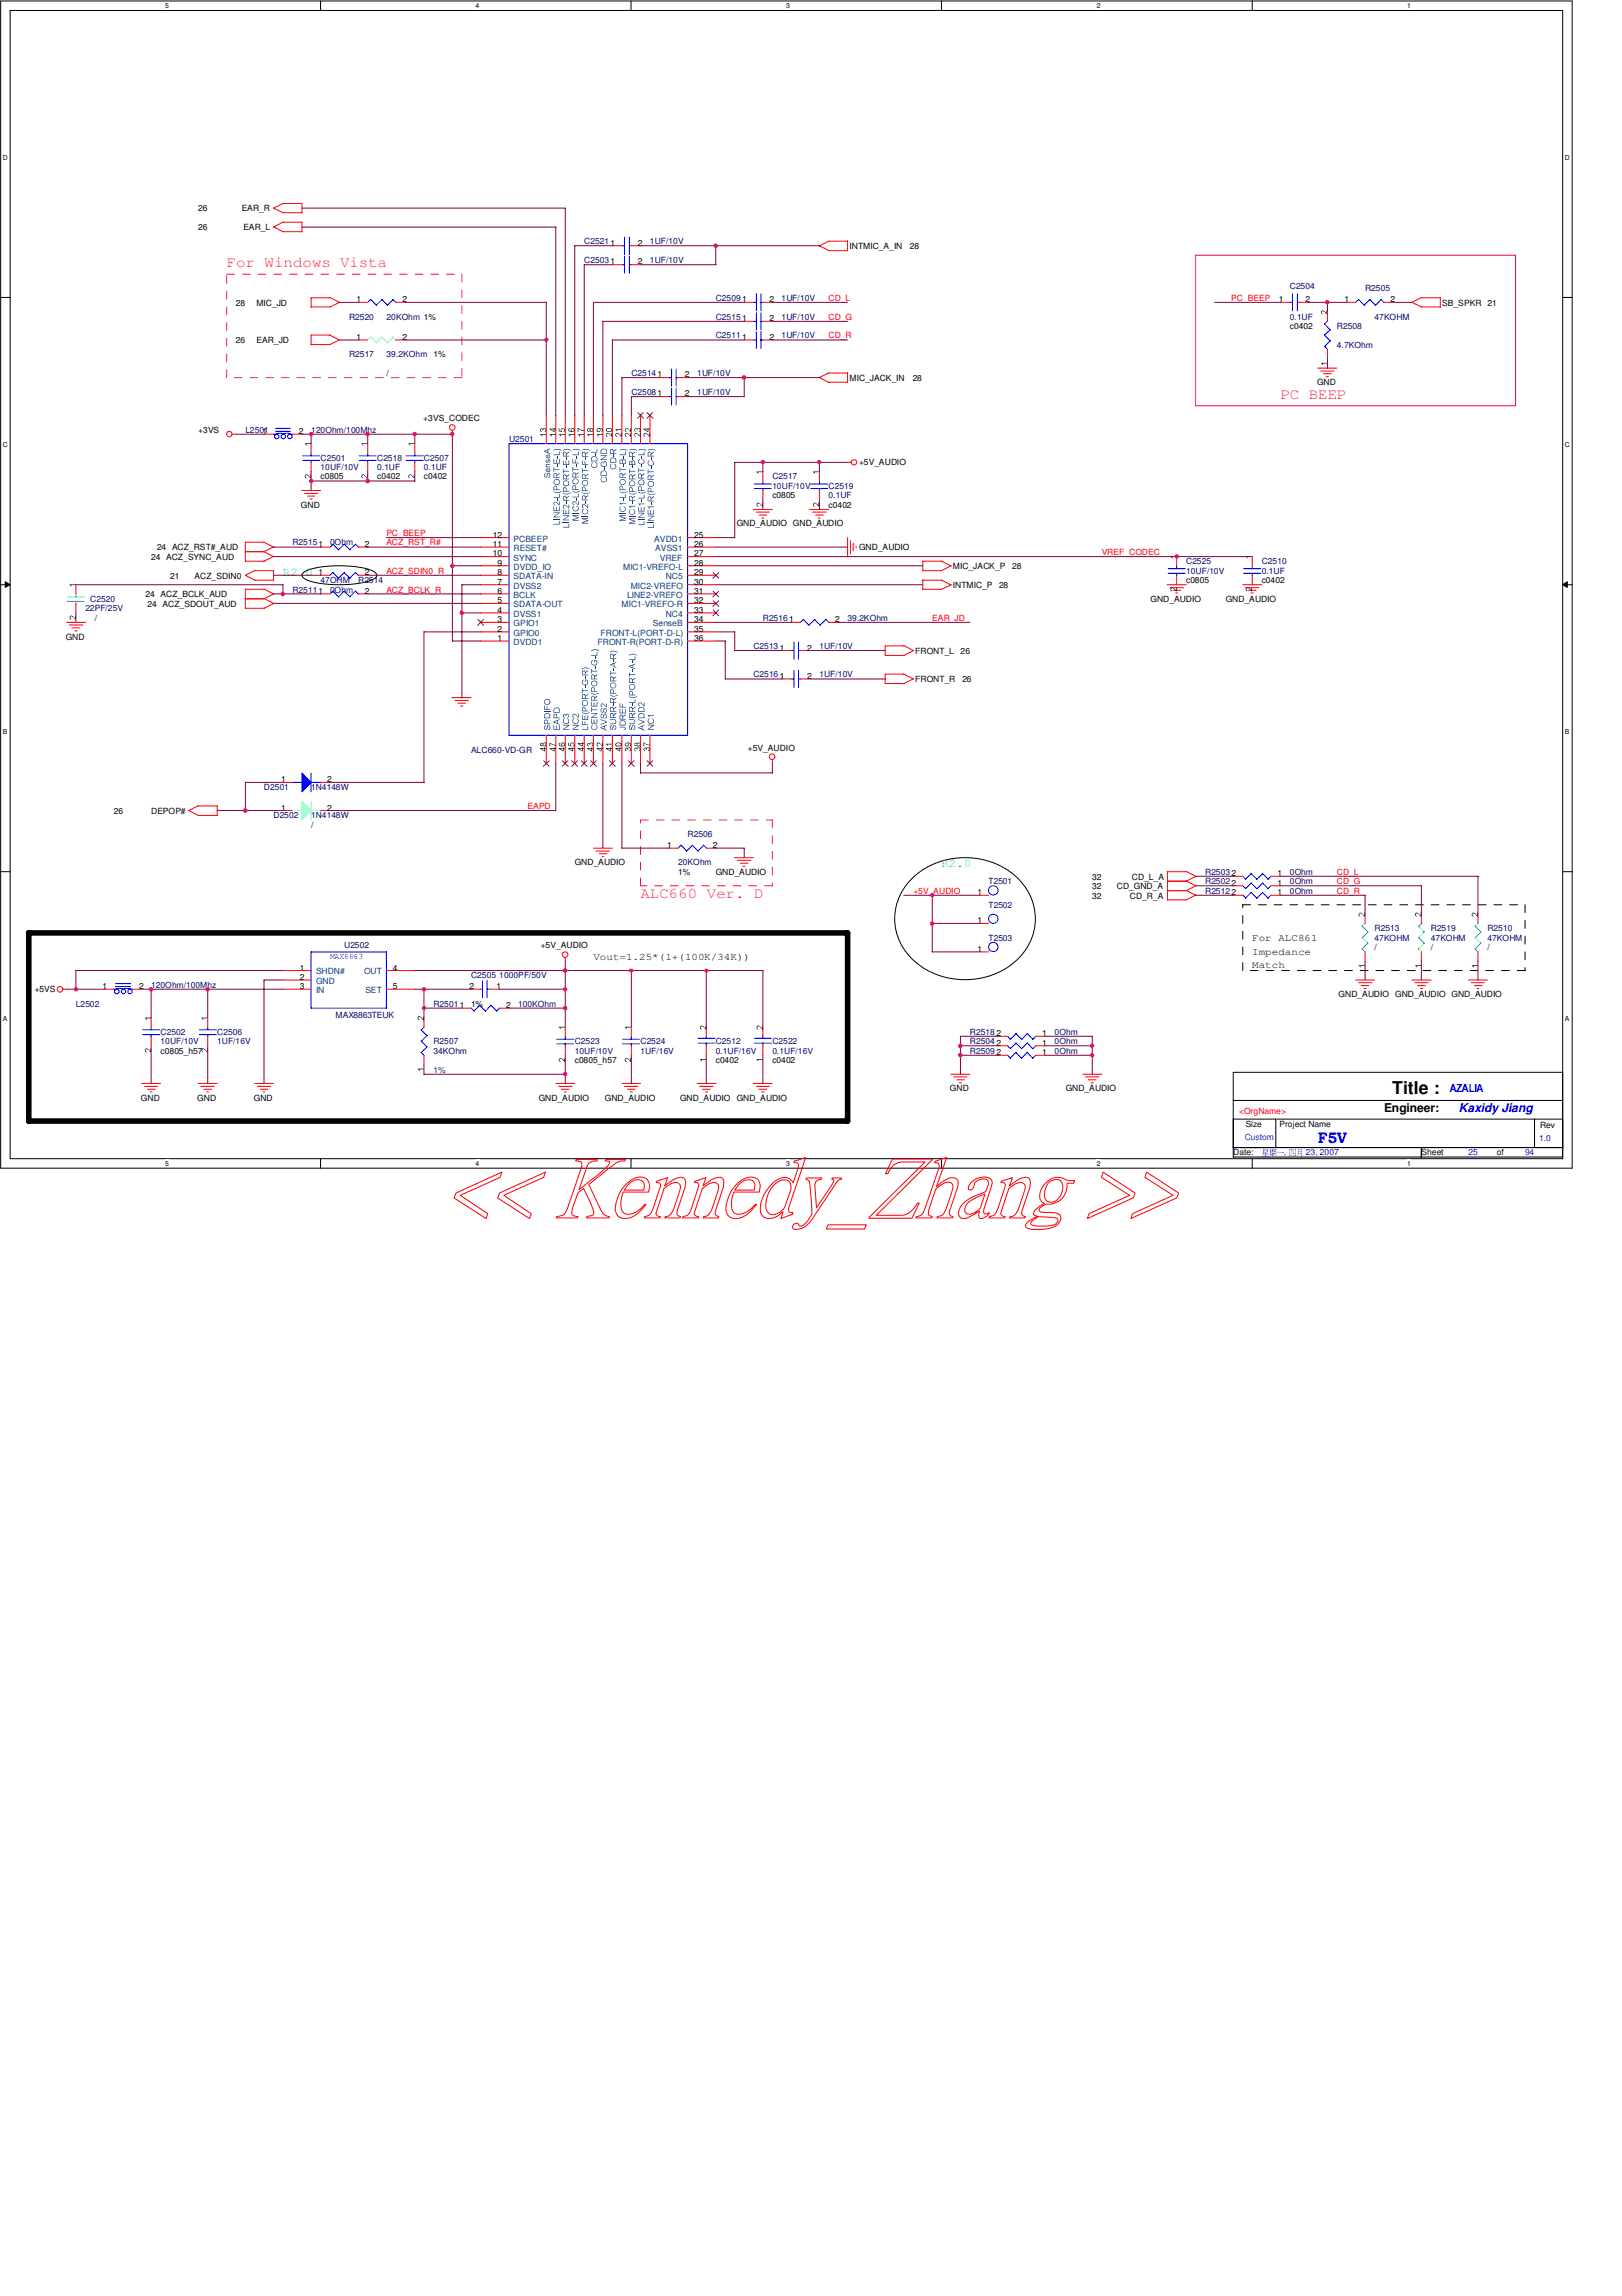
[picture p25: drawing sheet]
<svg xmlns="http://www.w3.org/2000/svg" width="210mm" height="297mm" viewBox="0 0 210 297" stroke-linecap="round" stroke-linejoin="round" font-family="sans-serif">
<defs><g id="words">
<text font-size="2.3" x="180.2" y="141.5">Title :</text>
<g font-size="1.9" fill="#ff0080">
<text x="29.3" y="34.6">For Windows Vista</text>
<text x="165.7" y="51.6">PC BEEP</text>
<text x="82.9" y="116.2">ALC660 Ver. D</text>
</g>
<text font-size="1.9" fill="#00f" x="170.6" y="147.8">F5V</text>
<g font-size="1.6" fill="#0f0">
<text x="36.6" y="74.5">R2.0</text>
<text x="121.8" y="112.2">R2.0</text>
</g>
<text font-size="1.6" x="179.1" y="143.8">Engineer:</text>
<text font-size="1.6" fill="#00f" x="188.8" y="143.8">Kaxidy Jiang</text>
<text font-size="1.4" fill="#00f" x="187.6" y="141.3">AZALIA</text>
<g font-size="1.3">
<text x="76.8" y="124.2">Vout=1.25*(1+(100K/34K))</text>
<text x="162.1" y="121.8">For ALC861</text>
<text x="162.1" y="123.5">Impedance</text>
<text x="162.1" y="125.2">Match</text>
</g>
<g font-size="1.1">
<text x="25.7" y="29.8">26</text>
<text x="25.7" y="27.3">26</text>
<text x="31.3" y="27.3">EAR_R</text>
<text x="31.5" y="29.8">EAR_L</text>
<text x="82.5" y="34.2">2</text>
<text x="82.5" y="31.8">2</text>
<text x="109.9" y="32.2">INTMIC_A_IN</text>
<text x="117.7" y="32.2">28</text>
<text x="30.5" y="39.5">28</text>
<text x="33.2" y="39.5">MIC_JD</text>
<text x="46.1" y="39.1">1</text>
<text x="52.1" y="39.1">2</text>
<text x="96.1" y="41.5">1</text>
<text x="96.1" y="39.1">1</text>
<text x="99.6" y="41.5">2</text>
<text x="99.6" y="39.1">2</text>
<text x="165.5" y="39.1">1</text>
<text x="169" y="39.1">2</text>
<text x="174" y="39.1">1</text>
<text x="180" y="39.1">2</text>
<text x="186.6" y="39.5">SB_SPKR</text>
<text x="192.5" y="39.5">21</text>
<text x="30.5" y="44.4">26</text>
<text x="33.2" y="44.4">EAR_JD</text>
<text x="46.1" y="43.9">1</text>
<text x="52.1" y="43.9">2</text>
<text x="56.1" y="46.2">1%</text>
<text x="96.1" y="43.9">1</text>
<text x="99.6" y="43.9">2</text>
<text x="166.9" y="42.6">c0402</text>
<text x="50" y="48.6">/</text>
<text x="88.6" y="48.8">2</text>
<text x="88.6" y="51.3">2</text>
<text x="109.9" y="49.3">MIC_JACK_IN</text>
<text x="118.1" y="49.3">28</text>
<text x="170.4" y="49.9">GND</text>
<text x="25.7" y="56">+3VS</text>
<text x="34" y="56.1">1</text>
<text x="38.7" y="56.1">2</text>
<text x="54.8" y="54.5">+3VS_CODEC</text>
<text x="38.9" y="65.7">GND</text>
<text x="41.5" y="62">c0805</text>
<text x="48.8" y="62">c0402</text>
<text x="54.9" y="62">c0402</text>
<text x="99.9" y="64.5">c0805</text>
<text x="107.2" y="65.7">c0402</text>
<text x="111.2" y="60.2">+5V_AUDIO</text>
<text x="20.3" y="71.2">24 ACZ_RST#_AUD</text>
<text x="47.2" y="70.7">2</text>
<text x="63.8" y="72">10</text>
<text x="63.8" y="70.7">11</text>
<text x="63.8" y="69.6">12</text>
<text x="89.8" y="72">27</text>
<text x="89.8" y="70.7">26</text>
<text x="89.8" y="69.6">25</text>
<text x="95.3" y="68.1">GND_AUDIO GND_AUDIO</text>
<text x="111.2" y="71.2">GND_AUDIO</text>
<text x="18.8" y="77.3">24 ACZ_BCLK_AUD</text>
<text x="19.6" y="72.4">24 ACZ_SYNC_AUD</text>
<text x="22" y="74.8">21</text>
<text x="25.2" y="74.8">ACZ_SDIN0</text>
<text x="41.2" y="74.4">1</text>
<text x="47.2" y="74.4">2</text>
<text x="47.2" y="76.8">2</text>
<text x="64.4" y="76.8">6</text>
<text x="64.4" y="75.6">7</text>
<text x="64.4" y="74.4">8</text>
<text x="64.4" y="73.2">9</text>
<text x="89.8" y="76.8">31</text>
<text x="89.8" y="75.6">30</text>
<text x="89.8" y="74.4">29</text>
<text x="89.8" y="73.2">28</text>
<text x="123.3" y="73.6">MIC_JACK_P</text>
<text x="123.3" y="76">INTMIC_P</text>
<text x="129.3" y="76">28</text>
<text x="131" y="73.6">28</text>
<text x="148.9" y="77.9">GND_AUDIO</text>
<text x="153.5" y="75.4">c0805</text>
<text x="158.6" y="77.9">GND_AUDIO</text>
<text x="163.3" y="75.4">c0402</text>
<text x="8.5" y="82.8">GND</text>
<text x="12.3" y="80.3">/</text>
<text x="19.1" y="78.5">24 ACZ_SDOUT_AUD</text>
<text x="64.4" y="82.9">1</text>
<text x="64.4" y="81.7">2</text>
<text x="64.4" y="80.5">3</text>
<text x="64.4" y="79.2">4</text>
<text x="64.4" y="78.1">5</text>
<text x="89.8" y="82.9">36</text>
<text x="89.8" y="81.7">35</text>
<text x="89.8" y="80.5">34</text>
<text x="89.8" y="79.2">33</text>
<text x="89.8" y="78.1">32</text>
<text x="108.1" y="80.5">2</text>
<text x="100.9" y="84.2">1</text>
<text x="100.9" y="87.8">1</text>
<text x="104.4" y="84.2">2</text>
<text x="104.4" y="87.8">2</text>
<text x="118.4" y="88.2">FRONT_R</text>
<text x="118.4" y="84.6">FRONT_L</text>
<text x="124.3" y="84.6">26</text>
<text x="124.5" y="88.2">26</text>
<text x="36.4" y="101.2">1</text>
<text x="42.3" y="101.2">2</text>
<text x="96.8" y="97.1">+5V_AUDIO</text>
<text x="14.7" y="105.3">26</text>
<text x="19.6" y="105.3">DEPOP#</text>
<text x="36.4" y="104.9">1</text>
<text x="40.3" y="107.1">/</text>
<text x="42.3" y="104.9">2</text>
<text x="74.4" y="112">GND_AUDIO</text>
<text x="86.3" y="109.7">1</text>
<text x="87.8" y="113.2">1%</text>
<text x="92.2" y="109.7">2</text>
<text x="92.6" y="113.2">GND_AUDIO</text>
<text x="141.4" y="113.8">32</text>
<text x="146.5" y="113.8">CD_L_A</text>
<text x="159.4" y="113.4">2</text>
<text x="165.3" y="113.4">1</text>
<text x="126.5" y="119.5">1</text>
<text x="126.5" y="115.8">1</text>
<text x="141.4" y="116.2">32</text>
<text x="141.4" y="115">32</text>
<text x="144.5" y="115">CD_GND_A</text>
<text x="146.2" y="116.2">CD_R_A</text>
<text x="159.4" y="115.8">2</text>
<text x="159.4" y="114.6">2</text>
<text x="165.3" y="115.8">1</text>
<text x="165.3" y="114.6">1</text>
<text x="38.8" y="125.6">1</text>
<text x="50.8" y="125.6">4</text>
<text x="70" y="122.7">+5V_AUDIO</text>
<text x="126.5" y="123.1">1</text>
<text x="177.9" y="122.9">/</text>
<text x="185.2" y="122.9">/</text>
<text x="192.5" y="122.9">/</text>
<text x="4.5" y="128.4">+5VS</text>
<text x="13.3" y="128">1</text>
<text x="18" y="128">2</text>
<text x="38.8" y="126.7">2</text>
<text x="38.8" y="128">3</text>
<text x="50.8" y="128">5</text>
<text x="59.5" y="130.4">1</text>
<text x="60.7" y="128">2</text>
<text x="61" y="130.2">1%</text>
<text x="64.3" y="128">1</text>
<text x="65.5" y="130.4">2</text>
<text x="173.2" y="129">GND_AUDIO</text>
<text x="180.6" y="129">GND_AUDIO GND_AUDIO</text>
<text x="20.8" y="136.3">c0805_h57</text>
<text x="74.4" y="137.5">c0805_h57</text>
<text x="92.6" y="137.5">c0402</text>
<text x="99.9" y="137.5">c0402</text>
<text x="128.9" y="134.1">2</text>
<text x="128.9" y="135.3">2</text>
<text x="128.9" y="136.5">2</text>
<text x="134.9" y="134.1">1</text>
<text x="134.9" y="135.3">1</text>
<text x="134.9" y="136.5">1</text>
<text x="18.2" y="142.4">GND</text>
<text x="25.5" y="142.4">GND</text>
<text x="32.9" y="142.4">GND</text>
<text x="69.7" y="142.4">GND_AUDIO</text>
<text x="78.3" y="142.4">GND_AUDIO</text>
<text x="88" y="142.4">GND_AUDIO</text>
<text x="95.3" y="142.4">GND_AUDIO</text>
<text x="122.9" y="141.2">GND</text>
<text x="137.9" y="141.2">GND_AUDIO</text>
<text x="159.6" y="149.5">Date:</text>
<text x="161.2" y="145.8">Size</text>
<text x="165.6" y="145.8">Project Name</text>
<text x="183.9" y="149.5">Sheet</text>
<text x="193.7" y="149.5">of</text>
<text x="199.3" y="145.9">Rev</text>
</g>
<g font-size="1.1" fill="#000080">
<text x="75.6" y="34">C25031</text>
<text x="75.6" y="31.6">C25211</text>
<text x="84.1" y="34">1UF/10V</text>
<text x="84.1" y="31.6">1UF/10V</text>
<text x="45.2" y="41.4">R2520</text>
<text x="50" y="41.4">20KOhm 1%</text>
<text x="92.6" y="41.4">C2515</text>
<text x="92.6" y="38.9">C2509</text>
<text x="101.1" y="41.4">1UF/10V</text>
<text x="101.1" y="38.9">1UF/10V</text>
<text x="166.9" y="37.3">C2504</text>
<text x="166.9" y="41.4">0.1UF</text>
<text x="176.7" y="37.7">R2505</text>
<text x="177.9" y="41.4">47KOHM</text>
<text x="45.2" y="46.2">R2517</text>
<text x="50" y="46.2">39.2KOhm</text>
<text x="92.6" y="43.8">C2511</text>
<text x="101.1" y="43.8">1UF/10V</text>
<text x="173" y="42.6">R2508</text>
<text x="173" y="45">4.7KOhm</text>
<text x="81.7" y="48.6">C25141</text>
<text x="81.7" y="51.1">C25081</text>
<text x="90.2" y="48.6">1UF/10V</text>
<text x="90.2" y="51.1">1UF/10V</text>
<text x="31.7" y="56">L2501</text>
<text x="40.3" y="56">120Ohm/100Mhz</text>
<text x="41.5" y="59.6">C2501</text>
<text x="48.8" y="59.6">C2518</text>
<text x="54.9" y="59.6">C2507</text>
<text x="65.9" y="57.2">U2501</text>
<text x="41.5" y="60.8">10UF/10V</text>
<text x="48.8" y="60.8">0.1UF</text>
<text x="54.9" y="60.8">0.1UF</text>
<text x="99.9" y="62">C2517</text>
<text x="99.9" y="63.2">10UF/10V</text>
<text x="107.2" y="63.2">C2519</text>
<text x="107.2" y="64.5">0.1UF</text>
<text x="37.8" y="70.6">R25151</text>
<text x="42.7" y="70.6">0Ohm</text>
<text x="11.7" y="77.9">C2520</text>
<text x="37.8" y="76.7">R25111</text>
<text x="41.5" y="75.4">47OHM</text>
<text x="42.7" y="76.7">0Ohm</text>
<text x="46.4" y="75.4">R2514</text>
<text x="153.5" y="73">C2525</text>
<text x="153.5" y="74.2">10UF/10V</text>
<text x="163.3" y="73">C2510</text>
<text x="163.3" y="74.2">0.1UF</text>
<text x="11" y="79.1">22PF/25V</text>
<text x="97.5" y="83.9">C2513</text>
<text x="98.7" y="80.3">R25161</text>
<text x="106" y="83.9">1UF/10V</text>
<text x="109.7" y="80.3">39.2KOhm</text>
<text x="97.5" y="87.6">C2516</text>
<text x="106" y="87.6">1UF/10V</text>
<text x="61" y="97.4">ALC660-VD-GR</text>
<text x="34.2" y="102.2">D2501</text>
<text x="35.4" y="105.9">D2502</text>
<text x="40.3" y="102.2">1N4148W</text>
<text x="40.3" y="105.9">1N4148W</text>
<text x="87.8" y="112">20KOhm</text>
<text x="89" y="108.3">R2506</text>
<text x="156" y="113.2">R2503</text>
<text x="166.9" y="113.2">0Ohm</text>
<text x="127.9" y="117.4">T2502</text>
<text x="127.9" y="114.4">T2501</text>
<text x="156" y="115.6">R2512</text>
<text x="156" y="114.4">R2502</text>
<text x="166.9" y="115.6">0Ohm</text>
<text x="166.9" y="114.4">0Ohm</text>
<text x="44.5" y="122.7">U2502</text>
<text x="127.9" y="121.7">T2503</text>
<text x="177.9" y="120.5">R2513</text>
<text x="177.9" y="121.7">47KOHM</text>
<text x="185.2" y="120.5">R2519</text>
<text x="185.2" y="121.7">47KOHM</text>
<text x="192.5" y="120.5">R2510</text>
<text x="192.5" y="121.7">47KOHM</text>
<text x="9.8" y="130.2">L2502</text>
<text x="19.6" y="127.8">120Ohm/100Mhz</text>
<text x="43.4" y="131.7">MAX8863TEUK</text>
<text x="56.1" y="130.2">R2501</text>
<text x="61" y="126.6">C2505 1000PF/50V</text>
<text x="67.1" y="130.2">100KOhm</text>
<text x="20.8" y="133.9">C2502</text>
<text x="20.8" y="135.1">10UF/10V</text>
<text x="28.1" y="133.9">C2506</text>
<text x="28.1" y="135.1">1UF/16V</text>
<text x="56.1" y="135.1">R2507</text>
<text x="56.1" y="136.3">34KOhm</text>
<text x="74.4" y="135.1">C2523</text>
<text x="74.4" y="136.3">10UF/10V</text>
<text x="82.9" y="135.1">C2524</text>
<text x="82.9" y="136.3">1UF/16V</text>
<text x="92.6" y="135.1">C2512</text>
<text x="92.6" y="136.3">0.1UF/16V</text>
<text x="99.9" y="135.1">C2522</text>
<text x="99.9" y="136.3">0.1UF/16V</text>
<text x="125.5" y="133.9">R2518</text>
<text x="125.5" y="135.1">R2504</text>
<text x="125.5" y="136.3">R2509</text>
<text x="136.5" y="133.9">0Ohm</text>
<text x="136.5" y="135.1">0Ohm</text>
<text x="136.5" y="136.3">0Ohm</text>
</g>
<g font-size="1.1" fill="#f00">
<text x="107.2" y="38.9">CD_L</text>
<text x="107.2" y="41.4">CD_G</text>
<text x="159.3" y="38.9">PC_BEEP</text>
<text x="107.2" y="43.8">CD_R</text>
<text x="50" y="69.3">PC_BEEP</text>
<text x="50" y="70.6">ACZ_RST_R#</text>
<text x="142.6" y="71.8">VREF_CODEC</text>
<text x="50" y="74.2">ACZ_SDIN0_R</text>
<text x="50" y="76.7">ACZ_BCLK_R</text>
<text x="120.6" y="80.3">EAR_JD</text>
<text x="68.3" y="104.6">EAPD</text>
<text x="173" y="113.2">CD_L</text>
<text x="118.2" y="115.6">+5V_AUDIO</text>
<text x="173" y="114.4">CD_G</text>
<text x="173" y="115.6">CD_R</text>
<text x="160.4" y="144.1">&lt;OrgName&gt;</text>
</g>
<g font-size="1.1" fill="#004080">
<text x="66.5" y="71.3">RESET#</text>
<text x="66.5" y="70.1">PCBEEP</text>
<text x="84.7" y="70.1">AVDD1</text>
<text x="84.8" y="71.3">AVSS1</text>
<text x="66.5" y="77.3">BCLK</text>
<text x="66.5" y="76.2">DVSS2</text>
<text x="66.5" y="74.9">SDATA-IN</text>
<text x="66.5" y="73.7">DVDD_IO</text>
<text x="66.5" y="72.5">SYNC</text>
<text x="80.6" y="73.7">MIC1-VREFO-L</text>
<text x="81.2" y="77.3">LINE2-VREFO</text>
<text x="81.6" y="76.2">MIC2-VREFO</text>
<text x="85.4" y="72.5">VREF</text>
<text x="86.1" y="74.9">NC5</text>
<text x="66.5" y="83.4">DVDD1</text>
<text x="66.5" y="82.3">GPIO0</text>
<text x="66.5" y="81">GPIO1</text>
<text x="66.5" y="79.8">DVSS1</text>
<text x="66.5" y="78.6">SDATA-OUT</text>
<text x="77.3" y="83.4">FRONT-R(PORT-D-R)</text>
<text x="77.7" y="82.3">FRONT-L(PORT-D-L)</text>
<text x="80.4" y="78.6">MIC1-VREFO-R</text>
<text x="84.5" y="81">SenseB</text>
<text x="86.1" y="79.8">NC4</text>
<text x="40.9" y="126.1">SHDN#</text>
<text x="40.9" y="127.3">GND</text>
<text x="40.9" y="128.5">IN</text>
<text x="47.1" y="126.1">OUT</text>
<text x="47.3" y="128.5">SET</text>
<text x="56.1" y="138.8">1%</text>
</g>
<g font-size="1.1" fill="#00f">
<text x="42.7" y="124">MAX8863</text>
<text x="161.1" y="147.5">Custom</text>
<text x="166.2" y="149.5">,</text>
<text x="169" y="149.5">23, 2007</text>
<text x="190" y="149.5">25</text>
<text x="197.4" y="149.5">94</text>
<text x="199.2" y="147.7">1.0</text>
</g>
<g font-size=".9">
<text x="21.4" y="1">5</text>
<text x="61.6" y="1">4</text>
<text x="101.7" y="1">3</text>
<text x="141.9" y="1">2</text>
<text x="182.1" y="1">1</text>
<text x=".4" y="20.7">D</text>
<text x="202.5" y="20.7">D</text>
<text x=".4" y="57.8">C</text>
<text x="202.5" y="57.8">C</text>
<text x=".4" y="95">B</text>
<text x="202.5" y="95">B</text>
<text x=".4" y="132.1">A</text>
<text x="202.5" y="132.1">A</text>
<text x="21.4" y="150.8">5</text>
<text x="61.6" y="150.8">4</text>
<text x="101.7" y="150.8">3</text>
<text x="141.9" y="150.8">2</text>
<text x="182.1" y="150.8">1</text>
</g>
</g></defs>
<path d="M.1 .1h203.4v151h-203.4zM1.3 1.4h200.9v148.5h-200.9z" fill="none" stroke="#000" stroke-width=".13"/>
<g fill="#fff">
<path d="M21.4 .3h.5v.9h-.5z"/>
<path d="M21.4 150h.5v1h-.5z"/>
</g>
<path d="M41.5 .1v1.3M41.5 149.9v1.2" fill="none" stroke="#000" stroke-width=".13"/>
<g fill="#fff">
<path d="M61.6 .3h.5v.9h-.5z"/>
<path d="M61.6 150h.5v1h-.5z"/>
</g>
<path d="M81.7 .1v1.3M81.7 149.9v1.2" fill="none" stroke="#000" stroke-width=".13"/>
<g fill="#fff">
<path d="M101.7 .3h.5v.9h-.5z"/>
<path d="M101.7 150h.5v1h-.5z"/>
</g>
<path d="M121.8 .1v1.3M121.8 149.9v1.2" fill="none" stroke="#000" stroke-width=".13"/>
<g fill="#fff">
<path d="M141.9 .3h.5v.9h-.5z"/>
<path d="M141.9 150h.5v1h-.5z"/>
</g>
<path d="M162.1 .1v1.3M162.1 149.9v1.2" fill="none" stroke="#000" stroke-width=".13"/>
<g fill="#fff">
<path d="M182.1 .3h.5v.9h-.5z"/>
<path d="M182.1 150h.5v1h-.5z"/>
<path d="M.4 19.9h.6v1h-.6z"/>
<path d="M202.5 19.9h.7v1h-.7z"/>
<path d="M.4 57h.6v1h-.6z"/>
<path d="M202.5 57h.7v1h-.7z"/>
</g>
<path d="M.1 38.5h1.2M202.2 38.5h1.3" fill="none" stroke="#000" stroke-width=".13"/>
<g fill="#fff">
<path d="M.4 94.1h.6v1.1h-.6z"/>
<path d="M202.5 94.1h.6v1.1h-.6z"/>
</g>
<path d="M.1 75.6h1.2M.7 75.3l.6 .3-.6 .4zM202.2 75.6l.6-.3v.7zM202.2 75.6h1.3" fill="none" stroke="#000" stroke-width=".13"/>
<path d="M.7 75.3l.6 .3-.6 .4zM202.2 75.6l.6-.3v.7z" fill="#000"/>
<g fill="#fff">
<path d="M.4 131.3h.6v1h-.6z"/>
<path d="M202.5 131.3h.6v1h-.6z"/>
</g>
<path d="M39.2 74.2a6.5 6.5 0 0 1 3.7-1 12.5 12.5 0 0 1 5.5 .7l.3 .3 .1 .2a1.62 1.62 0 0 1-1.5 .9 15.8 15.8 0 0 1-7.4-.2l-.7-.4-.1-.3zM.1 112.8h1.2M117.7 114a10 10 0 0 1 14.4 0 7.2 7.2 0 0 1-1.7 11.1 10.1 10.1 0 0 1-12.7-1.4 7.1 7.1 0 0 1 0-9.7zM202.2 112.8h1.3" fill="none" stroke="#000" stroke-width=".13"/>
<path d="M160.8 117.1h36.6M197.4 117.1v8.5M160.8 125.6v-8.5M197.4 125.6h-36.6" fill="none" stroke="#000" stroke-width=".13" stroke-dasharray="1 1 1 1 1 1 1 1"/>
<path d="M29.3 35.5h30.5M59.8 35.5v13.4M29.3 48.9v-13.4M59.8 48.9h-30.5M82.9 106.1h17M82.9 114.6v-8.5M99.9 106.1v8.5M99.9 114.6h-17" fill="none" stroke="#ff0080" stroke-width=".13" stroke-dasharray="1 1 1 1 1 1 1 1"/>
<path d="M154.7 33h41.4v19.5h-41.4z" fill="none" stroke="#ff0080" stroke-width=".13"/>
<path d="M3.7 120.7h106v24.3h-106z" fill="none" stroke="#000" stroke-width=".72"/>
<g fill="#00f">
<path d="M165.2 149.1h.8l.1-.1 .1 .1z"/>
<path d="M163.5 148.7l.5 .1zM163.5 148.8l.5 .1zM163.5 149l.5 .1zM163.4 148.7l.1 .4v-.4zM164 148.7v.4zM163.5 149.1l-.2 .3 .3-.3zM163.5 149.2h.6l-.1-.1v.1zM163.4 149.4h.1h.5v-.1v.1zM163.7 149.1l.1 .5v-.5zM163.3 149.5v.1h.9l-.1-.1v.1z"/>
<path d="M164.4 149h.2zM164.4 149.1l.2 .1zM164.8 148.7l.3 .1zM164.8 149h.3zM164.8 149.2l.3 .1zM164.3 148.8h.5zM164.4 148.6l.1 .8v-.7zM164.6 148.6l.1 .8v-.7zM164.3 149.3v.1h.5v-.1zM164.4 149.4l-.1 .2 .2-.2zM164.5 149.4l.2 .2zM164.8 148.7v.5l-.1 .4 .2-.4v-.5zM165.1 148.7v.8h-.2l.2 .1v-.1v-.8z"/>
<path d="M166.9 148.7l.7 .1zM166.9 149.5h.7zM166.8 148.7l.1 .9v-.9zM167.6 148.7v.9h.1zM167.1 148.8v.3l-.1 .3 .1-.3zM167.3 148.8v.4l.2 .1v-.3v.2h-.2z"/>
<path d="M168 148.7h.5zM168 148.9l.5 .1zM168 149.2h.5zM168 148.6v.7l-.1 .3 .1-.2zM168.4 148.7v.8h-.1l.1 .1h.1v-.9z"/>
</g>
<path d="M159.6 138.7h42.6v11h-42.6zM159.6 148.5h42.6M159.6 144.8h5.5v3.7M159.6 142.4h42.6M165.2 144.8h37M183.9 148.5v1.2M198.6 144.8v3.7" fill="none" stroke="#000" stroke-width=".13"/>
<g fill="none" stroke="#f00" stroke-width=".13">
<path d="M30.1 56.2h.5M34.2 56.2h1.2M37.8 56.2h1.3M47.6 57.4v1.2M47.6 59.8v1.2M58.5 55.7v.5M96.3 44h1.2M98.7 44h1.2M109.6 59.8h.6M170.5 47.6h2.5M170.9 48h1.7M171.3 48.3h1"/>
<path d="M171.6 48.7h.3M39 63.5h2.5M39.4 63.8h1.7M39.8 64.2h1M40.1 64.6h.3M97.5 65.9h2.4M97.9 66.3h1.7M98.3 66.6h.9M98.6 67h.2M104.8 65.9h2.4M105.2 66.3h1.7M105.5 66.6h1.1"/>
<path d="M105.9 67h.2M109.7 69.6v2.4M110.1 69.9v1.8M110.4 70.3v.9M110.8 70.7v.2M151 75.6h2.5M151.4 76h1.8M151.8 76.4h1M152.1 76.7h.3M152.3 72v1.2M152.3 74.4v1.2M160.8 75.6h2.5"/>
<path d="M161.2 76h1.7M161.5 76.4h1.1M161.9 76.7h.3M8.6 80.5h2.5M9 80.9h1.7M9.3 81.2h1M9.7 81.6h.3M58.5 90.3h2.5M58.9 90.6h1.7M59.3 91h1M59.6 91.4h.3M99.9 98.3v.5"/>
<path d="M101.1 84.2h1.3M102.4 80.5h1.2M103.6 84.2h1.2M107.2 80.5h1.3M76.8 109.7h2.4M77.1 110.1h1.8M77.6 110.4h.9M77.9 110.8h.2M86.5 109.7h1.3M91.4 109.7h1.2M95 111h2.5M95.4 111.3h1.8"/>
<path d="M95.8 111.7h1M96.1 112.1h.3M159.6 115.8h1.2M164.5 115.8h1.2M8.1 128h.5M13.5 128h1.2M17.1 128h1.2M36.6 126.8h3.7M36.6 128h3.7M36.6 125.6h3.7M50 128h3.7M50 125.6h3.7"/>
<path d="M59.8 130.4h1.2M64.6 130.4h1.3M73.2 123.9v.5M73.2 132.9v1.2M73.2 135.3v1.2M91.4 132.9v1.2M91.4 135.3v1.2M123.1 139h2.4M123.4 139.3h1.7M123.8 139.7h1M129.2 134.1h1.2M134 134.1h1.3"/>
<path d="M140.1 139h2.5M140.5 139.3h1.7M140.8 139.7h1M175.4 126.8h2.5M175.8 127.1h1.7M176.1 127.5h1M176.5 127.9h.3M182.7 126.8h2.5M183.1 127.1h1.7M183.4 127.5h1M183.8 127.9h.3M190 126.8h2.5"/>
<path d="M190.4 127.1h1.7M190.8 127.5h1M191.1 127.9h.3M18.3 140.2h2.5M18.7 140.5h1.7M19.1 140.9h1M19.4 141.3h.3M25.7 140.2h2.4M26 140.5h1.7M26.4 140.9h1M26.8 141.3h.2M33 140.2h2.4"/>
<path d="M33.3 140.5h1.8M33.7 140.9h1M34 141.3h.3M71.9 140.2h2.5M72.3 140.5h1.7M72.6 140.9h1M73 141.3h.3M80.5 140.2h2.4M80.8 140.5h1.7M81.2 140.9h1M81.6 141.3h.2M90.2 140.2h2.5"/>
<path d="M90.6 140.5h1.7M90.9 140.9h1M91.3 141.3h.3M97.5 140.2h2.4M97.9 140.5h1.7M98.2 140.9h1M98.6 141.3h.3M124.2 140.1h.2M141.2 140.1h.3"/>
<circle cx="29.7" cy="56.2" r=".35"/>
<circle cx="58.5" cy="55.3" r=".36"/>
<circle cx="110.5" cy="59.8" r=".35"/>
<circle cx="99.9" cy="97.9" r=".37"/>
<circle cx="7.8" cy="128" r=".37"/>
<circle cx="73.1" cy="123.5" r=".36"/>
</g>
<g fill="none" stroke="#00f" stroke-width=".13">
<path d="M35.4 56.2h.4M35.6 55.8h2M35.6 55.4h2M36.6 56.1h-.6h-.3M37.5 56.2h.3M37.6 56.1h-.6h-.3M46.5 59h2.2M46.5 59.6h2.2M47.6 58.6v.4M47.6 59.6v.2M97.5 44h.4M97.9 42.9v2.2"/>
<path d="M98.5 42.9v2.2M98.5 44h.3M151.2 73.6h2.2M151.2 74.2h2.2M152.3 73.2v.4M152.3 74.2v.3M102.4 84.2h.3M102.7 83.1v2.2M103.3 83.1v2.2M103.3 84.2h.3M103.6 80.5l.4-.4 .7 .8M105.4 80.1l.8 .8"/>
<path d="M105.5 80.1l-.8 .8M107.3 80.5l-.4-.4-.8 .8M89.6 109.3l.7 .8 .8-.8 .3 .4M89.6 109.3l-.7 .8-.8-.8-.3 .4M160.8 115.8l.4 .4M161.9 115.4l.7 .8 .8-.8M161.9 115.4l-.7 .8M163.4 115.4l.7 .8M164.5 115.8l-.4 .4M14.7 128h.4M14.9 127.6h2M14.9 127.3h2"/>
<path d="M15.1 127.9h.8M16 127.9h.8M16.8 128h.3M40.3 123.1h9.7v7.3h-9.7zM61 130.4l.4 .4M62.1 130l.7 .8 .7-.8 .8 .8M62.1 130l-.8 .8M64.6 130.4l-.3 .4M72.1 134.5h2.2M72.1 135h2.2M73.2 134.1v.4M73.2 135v.3"/>
<path d="M90.3 135h2.2M90.3 134.3h2.2M91.4 134.1v.2M91.4 135v.3M130.4 134.1l.4 .4M131.4 133.7l.8 .8M131.5 133.7l-.8 .8M132.9 133.7l.7 .8M132.9 133.7l-.7 .8M134 134.1l-.4 .4"/>
<circle cx="35.8" cy="56.5" r=".3"/>
<circle cx="36.7" cy="56.5" r=".3"/>
<circle cx="37.5" cy="56.5" r=".3"/>
<circle cx="15.1" cy="128.3" r=".3"/>
<circle cx="16" cy="128.3" r=".29"/>
<circle cx="16.8" cy="128.3" r=".29"/>
</g>
<path d="M46.8 57.4h.8h-.7l.2 .2h-.2zM46.9 61.4h.2l.4 .4v-.4h.1v.5l-.2-.1a.34 .34 0 0 0-.5-.2v.2l.1 .1-.2-.2zM151.5 72h.8v.1h-.7l.2 .1h-.1zM151.5 76.1a.52 .52 0 0 1 .7 .3v-.4h.1v.5l-.2-.1a.34 .34 0 0 0-.5-.2l.1 .3-.2-.2zM72.3 132.8h.8v.1h-.6l.1 .2h-.1zM72.4 136.9a.5 .5 0 0 1 .6 .3v-.3h.1v.5l-.1-.1a.44 .44 0 0 0-.6-.3v.1l.1 .3-.2-.2zM90.6 137h.8v.1h-.6l.1 .2h-.1zM90.6 132.8a.5 .5 0 0 1 .7 .3v-.4h.1v.5l-.2-.1a.34 .34 0 0 0-.5-.2l.1 .3-.2-.2z" fill="#000"/>
<path d="M39.1 103.6l1.2 1.3-1.2 1.2z" fill="#80ffff"/>
<path d="M37.8 104.9h1.3M39.1 103.6l1.2 1.3-1.2 1.2zM40.3 103.6v2.5M40.3 104.9h1.2" fill="none" stroke="#80ffff" stroke-width=".13"/>
<g fill="none" stroke="#f00" stroke-width=".13">
<path d="M79.2 34.2h1.3M81.7 34.2h1.2M165.7 39.1h1.2M168.1 39.1h1.2M174.2 39.1h1.2M179.1 39.1h1.2M40.3 57.4v1.2M40.3 59.8v1.2M46.4 44h1.2M51.2 44h1.3M85.3 48.9h1.2M87.8 48.9h1.2"/>
<path d="M96.3 41.6h1.2M98.7 41.6h1.2M41.5 70.8h1.2M41.5 74.4h1.2M46.4 70.8h1.2M46.4 74.4h1.2M98.7 61v1.2M98.7 63.5v1.2M101.1 87.8h1.3M103.6 87.8h1.2M36.6 104.9h1.2M41.5 104.9h1.2"/>
<path d="M159.6 113.4h1.2M164.5 113.4h1.2M176.7 118.3v1.2M19.6 131.7v1.2M19.6 134.1v1.2M129.2 135.3h1.2M134 135.3h1.3M176.7 123.1v1.3"/>
</g>
<g fill="none" stroke="#00f" stroke-width=".13">
<path d="M80.4 34.2h.4M80.8 33.1v2.2M81.4 33.1v2.2M81.4 34.2h.3M166.9 39.1h.4M167.3 38v2.2M167.9 38v2.2M167.9 39.1h.2M175.4 39.1l.4-.4 .8 .8M177.2 38.7l.8 .8 .7-.8 .4 .5M177.3 38.7l-.8 .8M39.2 59h2.2"/>
<path d="M39.2 59.6h2.2M40.3 58.6v.4M40.3 59.6v.2M86.5 48.9h.4M86.9 47.8v2.2M87.5 47.8v2.2M87.5 48.9h.3M97.5 41.6h.4M97.9 40.5v2.2M98.5 40.5v2.2M98.5 41.6h.3M42.7 70.8l.4-.4 .7 .8"/>
<path d="M43.1 74l-.4 .4M44.5 70.4l.8 .8M44.5 74.1l.8 .7M44.6 70.4l-.8 .7M44.6 74l-.8 .8-.7-.7M46 74.1l.4 .4M46 74l-.7 .8M46.4 70.8l-.4-.4-.7 .7M97.6 62.6h2.2M97.6 63.2h2.2M98.7 62.2v.4M98.7 63.2v.3"/>
<path d="M102.4 87.8h.3M102.7 86.7v2.2M103.3 86.7v2.2M103.3 87.8h.3M160.8 113.4l.4 .3M161.9 113l.7 .7 .8-.7M161.9 113l-.7 .7M163.4 113l.7 .7M164.5 113.4l-.4 .3M18.5 133.2h2.2M18.5 133.9h2.2M19.6 132.8v.4"/>
<path d="M19.6 133.9v.2M130.4 135.3l.4 .4M131.4 134.9l.8 .8 .7-.7M131.5 135l-.8 .7M132.9 134.9l.7 .8 .4-.4"/>
</g>
<path d="M39.5 57.4h.8h-.7l.2 .2h-.1zM39.5 61.5a.52 .52 0 0 1 .7 .3v-.4h.1v.5l-.2-.1a.34 .34 0 0 0-.6-.2l.2 .3-.2-.2zM97.9 61h.8v.1h-.6l.1 .2h-.1zM98 65.1a.54 .54 0 0 1 .6 .3v-.4h.1v.5l-.1-.1a.34 .34 0 0 0-.6-.2v.2l.1 .1-.2-.1zM175.9 118.2a.48 .48 0 0 1 .6 .3v-.4h.1v.5l-.1-.1a.44 .44 0 0 0-.6-.3v.2l.1 .2-.2-.2zM18.8 131.7h.8h-.7l.1 .2zM18.8 135.7a.52 .52 0 0 1 .7 .3v-.4h.1v.5h-.2a.34 .34 0 0 0-.6-.3l.2 .3-.2-.1zM175.8 124.9h.8v.1h-.6l.1 .1h-.1z" fill="#000"/>
<path d="M176.3 119.8l.7 .8-.7 .7M176.7 119.5l-.4 .3M176.3 121.3l.7 .7M177 122l-.7 .8 .4 .3" fill="none" stroke="#00ff80" stroke-width=".13"/>
<path d="M47.6 44l.4-.4 .7 .8M49.4 43.6l.8 .8M49.4 43.6l-.7 .7M50.8 43.6l.5 .4M50.9 43.6l-.8 .7" fill="none" stroke="#80ff80" stroke-width=".13"/>
<path d="M39.1 100l1.2 1.2-1.2 1.2z" fill="#00f"/>
<g fill="none" stroke="#00f" stroke-width=".13">
<path d="M80.4 31.8h.4M80.8 30.7v2.2M81.4 30.7v2.2M81.4 31.8h.3M97.5 39.1h.4M97.9 38v2.2M98.5 38v2.2M98.5 39.1h.3M52.5 59h2.3M52.5 59.6h2.3M53.7 58.6v.4M53.7 59.6v.2"/>
<path d="M65.9 57.4h23.1v37.7h-23.1zM171.4 44.8l.4 .4M171.8 41.5l-.4 .4 .7 .8M172.2 42.6l-.8 .7 .7 .8M172.2 44.1l-.8 .7M43.1 76.5l-.4 .3M44.5 76.5l.8 .7M44.6 76.5l-.8 .7-.7-.7M46 76.5l.4 .4M46 76.5l-.7 .7M104.9 62.6h2.2M104.9 63.2h2.2"/>
<path d="M106 62.2v.4M106 63.2v.3M39.1 100l1.2 1.2-1.2 1.2zM40.3 100v2.4M37.8 101.2h1.3M40.3 101.2h1.2M160.8 114.6l.4 .4M161.9 114.2l.7 .8 .8-.7M161.9 114.3l-.7 .7M163.4 114.2l.7 .8M164.5 114.6l-.4 .4M62.2 128h.2"/>
<path d="M62.4 126.9v2.2M63 126.9v2.2M63 128h.5"/>
<circle cx="128.6" cy="118.9" r=".61"/>
</g>
<g fill="none" stroke="#f00" stroke-width=".13">
<path d="M79.2 31.8h1.3M81.7 31.8h1.2M96.3 39.1h1.2M98.7 39.1h1.2M53.7 57.4v1.2M53.7 59.8v1.2M70.7 53.7v3.7M71.9 53.7v3.7M73.2 53.7v3.7M74.4 53.7v3.7M75.6 53.7v3.7M76.8 53.7v3.7"/>
<path d="M78 53.7v3.7M79.2 53.7v3.7M80.5 53.7v3.7M81.7 53.7v3.7M82.9 53.7v3.7M84.1 53.7v3.7M171.8 40.3v1.3M171.8 45.2v1.2M9.8 75.6v1.2M9.8 78.1v1.2M41.5 76.8h1.2M46.4 76.8h1.2"/>
<path d="M62.2 76.8h3.7M62.2 79.3h3.7M62.2 78.1h3.7M62.2 75.6h3.7M62.2 74.4h3.7M62.2 73.2h3.7M62.2 72h3.7M62.2 70.8h3.7M62.2 69.6h3.7M89 76.8h3.6M89 79.3h3.6M89 78.1h3.6"/>
<path d="M89 75.6h3.6M89 74.4h3.6M89 73.2h3.6M89 72h3.6M89 70.8h3.6M89 69.6h3.6M106 61v1.2M106 63.5v1.2M62.2 82.9h3.7M62.2 81.7h3.7M62.2 80.5h3.7M70.7 95.1v3.7"/>
<path d="M71.9 95.1v3.7M73.2 95.1v3.7M74.4 95.1v3.7M75.6 95.1v3.7M76.8 95.1v3.7M78 95.1v3.7M79.2 95.1v3.7M80.5 95.1v3.7M81.7 95.1v3.7M82.9 95.1v3.7M84.1 95.1v3.7M89 82.9h3.6"/>
<path d="M89 81.7h3.6M89 80.5h3.6M36.6 101.2h1.2M41.5 101.2h1.2M126.7 119.5h1.2M159.6 114.6h1.2M164.5 114.6h1.2M183.9 118.3v1.2M191.3 118.3v1.2M61 128h1.2M63.4 128h1.2M183.9 123.1v1.3"/>
<path d="M191.3 123.1v1.3"/>
</g>
<g fill="none" stroke="#00ff80" stroke-width=".13">
<path d="M8.7 77.2h2.2M8.7 77.8h2.2M9.8 76.8v.4M9.8 77.8v.3M183.6 119.8l.7 .8-.7 .7M184 119.5l-.4 .3M190.9 119.8l.7 .8-.7 .7M191.3 119.5l-.4 .3M183.6 122.8l.3 .3M183.6 121.3l.7 .7M184.3 122l-.7 .8M190.9 121.3l.7 .7"/>
<path d="M191.6 122l-.7 .8 .4 .3"/>
</g>
<g fill="#000">
<path d="M52.8 57.4h.8h-.6l.1 .2h-.1zM69.9 56.2h.8v.1h-.6l.1 .1h-.1zM70 55.5l.1-.1 .2 .1a.23 .23 0 0 1 .4 0 .23 .23 0 0 1-.2 .4v-.1a.17 .17 0 0 0 .1-.2 .17 .17 0 0 0-.2-.1 .17 .17 0 0 0-.1 .2h-.1a.15 .15 0 0 0-.1-.2 .15 .15 0 0 0-.2 .1 .15 .15 0 0 0 .2 .2v.1a.24 .24 0 0 1-.2-.2 .24 .24 0 0 1 .1-.2zM71.1 56.2h.8v.1h-.6l.1 .1h-.1zM72.3 56.2h.8v.1h-.6l.1 .1h-.1zM72.3 55.4h.1v.3l.2 .1a.26 .26 0 0 1 .1-.4 .26 .26 0 0 1 .3 .1 .26 .26 0 0 1-.1 .4v-.1a.18 .18 0 0 0 .1-.3 .18 .18 0 0 0-.2 0l-.2 .1 .1 .3-.4-.1zM73.5 56.2h.8v.1h-.6l.1 .1h-.1zM74.8 56.2h.8v.1h-.7l.2 .1h-.1zM74.8 55.4l.8 .3v.1l-.4-.1-.4-.2v.4zM76 56.2h.8v.1h-.6l.1 .1h-.1zM77.2 56.2h.8v.1h-.6l.1 .1h-.1zM78.5 56a.59 .59 0 0 1 .6 .4v-.4h.1v.5l-.1-.1a.41 .41 0 0 0-.6-.2l.1 .3-.2-.1v-.2z"/>
<path d="M79.6 55.5h.8v.1h-.6l.1 .2h-.1zM79.7 56a.59 .59 0 0 1 .6 .4v-.4h.1v.5l-.1-.1a.37 .37 0 0 0-.6-.2l.1 .3-.1-.1-.1-.2zM80.9 56a.59 .59 0 0 1 .7 .4v-.4h.1v.5l-.2-.1a.37 .37 0 0 0-.6-.2l.2 .3-.2-.2zM80.9 55.5a.5 .5 0 0 1 .7 .3v-.4h.1v.5l-.2-.1a.34 .34 0 0 0-.6-.2l.2 .3-.2-.2zM82.1 56a.68 .68 0 0 1 .7 .4v-.4h.1v.5l-.2-.1a.4 .4 0 0 0-.6-.2l.2 .3-.2-.2zM82.1 55.5l.2-.1 .1 .1a.24 .24 0 0 1 .4 0 .24 .24 0 0 1-.1 .4 .24 .24 0 0 0-.1-.4h-.1l-.1 .2a.15 .15 0 0 0-.1-.2 .15 .15 0 0 0-.2 .1 .15 .15 0 0 0 .2 .2v.1l-.2-.2zM83.4 56a.59 .59 0 0 1 .6 .4v-.4h.1v.5l-.2-.1a.4 .4 0 0 0-.5-.2l.1 .3-.2-.2zM170.9 46.9h.8v.1h-.5v.2zM171 40.2a.59 .59 0 0 1 .7 .4v-.4v.5l-.1-.1a.41 .41 0 0 0-.6-.3l.2 .4-.2-.2zM9 75.6h.8v.1h-.6l.1 .2h-.1zM53 61.4h.2l.4 .4v-.4v.5l-.1-.1a.44 .44 0 0 0-.5-.3l-.1 .1 .1 .3-.2-.3zM105.2 61h.8v.1h-.6l.1 .2h-.1z"/>
<path d="M105.3 65.1a.48 .48 0 0 1 .6 .3v-.4h.1v.5l-.1-.1a.44 .44 0 0 0-.6-.2v.1l.1 .2-.2-.1zM9.1 79.7a.47 .47 0 0 1 .6 .3v-.4h.1v.5h-.1a.34 .34 0 0 0-.6-.3l.1 .3h-.1zM71.1 96.1l.6 .3h.2h-.4l-.3-.3v.5h-.1zM73.5 96.1h.1v.3l.2 .1a.28 .28 0 0 1 .1-.4 .28 .28 0 0 1 .4 .1 .28 .28 0 0 1-.1 .4h-.1v-.1a.17 .17 0 0 0 .2-.2 .17 .17 0 0 0-.2-.2 .24 .24 0 0 0-.2 .2 .24 .24 0 0 0 .1 .3l-.5-.1zM76 96.2a.17 .17 0 0 1 .2-.1 .17 .17 0 0 1 .1 .1 .24 .24 0 0 1 .4 0 .24 .24 0 0 1-.1 .4 .25 .25 0 0 0 0-.4h-.2v.2h-.1a.13 .13 0 0 0-.1-.2 .13 .13 0 0 0-.1 .2l.1 .2-.2-.2zM77.3 96.1a.47 .47 0 0 1 .6 .3v-.3h.1v.5l-.1-.1a.34 .34 0 0 0-.6-.3v.2l.1 .2-.1-.1zM78.4 96.2h.8v.1h-.6l.1 .2h-.1zM80.9 96.8l.2-.1 .1 .1a.26 .26 0 0 1 .4 0 .26 .26 0 0 1-.2 .4v-.1a.17 .17 0 0 0 .2-.2 .17 .17 0 0 0-.3-.1v.2l-.1-.1a.13 .13 0 0 0-.2 0 .13 .13 0 0 0 0 .2l.1 .1-.2-.2zM82.1 96.8l.2-.1 .1 .1a.25 .25 0 0 1 .4 0 .25 .25 0 0 1-.1 .4 .24 .24 0 0 0-.1-.4h-.1v.2a.17 .17 0 0 0-.2-.2 .17 .17 0 0 0-.2 .1l.2 .3-.2-.2zM83.3 96.1l.6 .3h.2h-.4l-.3-.3v.5h-.1zM83.3 96.8l.2-.1 .2 .1a.25 .25 0 0 1 .4 0 .25 .25 0 0 1-.2 .4v-.1a.17 .17 0 0 0 .1-.2 .17 .17 0 0 0-.3-.1v.2h-.1a.14 .14 0 0 0-.1-.2 .14 .14 0 0 0-.2 .2 .14 .14 0 0 0 .2 .1v.1l-.2-.2zM183.2 118.2a.5 .5 0 0 1 .7 .3v-.4v.5l-.1-.1a.34 .34 0 0 0-.6-.2l.1 .3-.2-.2z"/>
<path d="M190.5 118.2a.5 .5 0 0 1 .7 .3v-.4h.1v.5l-.2-.1a.34 .34 0 0 0-.6-.2l.2 .3-.2-.2zM183.1 124.9h.8v.1h-.6l.1 .1h-.1zM190.5 124.9h.8v.1h-.7l.2 .1h-.2z"/>
<path d="M71.1 55.5l.6 .4h.1v-.4h.1l-.1-.1-.1 .1zM71.2 55.5h.5v.3z"/>
<path d="M73.7 55.4l-.1 .1a.39 .39 0 0 0 .3 .4 .39 .39 0 0 0 .4-.3 .24 .24 0 0 0-.3-.2 .24 .24 0 0 0 0 .4 .22 .22 0 0 1-.3 0 .22 .22 0 0 1 0-.3v-.1zM73.9 55.6a.2 .2 0 0 1 .4 0 .2 .2 0 0 1-.4 0z"/>
<path d="M76 55.5a.23 .23 0 0 0 0 .3 .23 .23 0 0 0 .4 0 .23 .23 0 0 0 .3 0 .23 .23 0 0 0 0-.3 .23 .23 0 0 0-.3 0zM76 55.6a.15 .15 0 0 1 .3 0 .15 .15 0 0 1-.3 0zM76.4 55.6a.16 .16 0 0 1 .3 0 .16 .16 0 0 1-.3 0z"/>
<path d="M77.3 55.4a.25 .25 0 0 0-.1 .4 .25 .25 0 0 0 .4 0 .25 .25 0 0 0 0-.3h.2a.16 .16 0 0 1 .1 .1 .16 .16 0 0 1-.1 .2v.1a.28 .28 0 0 0 .2-.4 .28 .28 0 0 0-.4-.1zM77.3 55.6a.2 .2 0 0 1 .4 0 .2 .2 0 0 1-.4 0z"/>
<path d="M78.5 55.4a.29 .29 0 0 0 0 .4 .29 .29 0 0 0 .3 .1l.4-.1a.34 .34 0 0 0-.1-.4 .34 .34 0 0 0-.5 0zM78.6 55.5h.4l.1 .1a.32 .32 0 0 1-.3 .2 .32 .32 0 0 1-.3-.2z"/>
<path d="M83.3 55.5l.5 .4h.1v-.4h.2l-.2-.1-.1 .1zM83.4 55.5h.4v.3z"/>
<path d="M69.9 96.2a.21 .21 0 0 0 .1 .3 .21 .21 0 0 0 .3-.1 .23 .23 0 0 0 .3 .1 .23 .23 0 0 0 0-.3 .23 .23 0 0 0-.3 0l-.2-.1zM70 96.3a.13 .13 0 0 1 .2 0 .13 .13 0 0 1-.2 0zM70.3 96.3a.18 .18 0 0 1 .3 0 .18 .18 0 0 1-.3 0z"/>
<path d="M69.9 96.8v.1l.5 .3h.1v-.3h.2l-.2-.2-.1 .1zM70 96.9h.4v.2z"/>
<path d="M71.1 96.8v.1l.6 .3h.1v-.3h.1l-.1-.2-.1 .1zM71.2 96.9h.5v.2z"/>
<path d="M72.4 96.1l-.1 .1a.4 .4 0 0 0 .4 .4 .4 .4 0 0 0 .4-.3 .24 .24 0 0 0-.3-.2 .24 .24 0 0 0-.1 .4 .22 .22 0 0 1-.2-.1 .22 .22 0 0 1-.1-.2l.1-.1zM72.7 96.3a.2 .2 0 0 1 .4 0 .2 .2 0 0 1-.4 0z"/>
<path d="M72.3 96.8v.1l.6 .3v-.3h.2l-.2-.2v.1zM72.5 96.9h.4v.2z"/>
<path d="M73.5 96.8v.1l.6 .3h.1v-.3h.1l-.1-.2-.1 .1zM73.7 96.9h.4v.2z"/>
<path d="M74.8 96.8v.1l.5 .3h.1v-.3h.2l-.2-.2-.1 .1zM74.9 96.9h.4v.2z"/>
<path d="M74.8 96.1v.1l.5 .4h.1v-.4h.2l-.2-.1h-.1zM74.9 96.2h.4v.3z"/>
<path d="M76 96.8v.1l.5 .3h.1v-.3h.2l-.2-.2-.1 .1zM76.1 96.9h.4v.2z"/>
<path d="M77.2 96.8v.1l.6 .3h.1v-.3h.1l-.1-.2-.1 .1zM77.3 96.9h.5v.2z"/>
<path d="M78.4 96.8v.1l.6 .3v-.3h.2l-.2-.2v.1zM78.6 96.9h.4v.2z"/>
<path d="M79.7 96.1a.27 .27 0 0 0 0 .4 .27 .27 0 0 0 .4 .1h.1a.27 .27 0 0 0 .2-.4 .27 .27 0 0 0-.3-.1zM79.8 96.2l.3-.1 .2 .1a.32 .32 0 0 1-.2 .3 .32 .32 0 0 1-.4-.2z"/>
<path d="M79.6 96.8v.1l.6 .3h.1v-.3h.1l-.1-.2-.1 .1zM79.8 96.9h.4v.2z"/>
<path d="M80.9 96.2a.25 .25 0 0 0 .1 .3 .25 .25 0 0 0 .3 0 .25 .25 0 0 0 0-.4l.1 .1a.15 .15 0 0 1 .2 .1 .15 .15 0 0 1-.2 .2v.1a.28 .28 0 0 0 .2-.4 .28 .28 0 0 0-.4-.1zM80.9 96.3a.2 .2 0 0 1 .4 0 .2 .2 0 0 1-.4 0z"/>
<path d="M82.1 96.2a.2 .2 0 0 0 0 .3 .2 .2 0 0 0 .3-.1 .25 .25 0 0 0 .4 .1 .25 .25 0 0 0 0-.4 .25 .25 0 0 0-.4 .1l-.1-.1zM82.1 96.3a.15 .15 0 0 1 .3 0 .15 .15 0 0 1-.3 0zM82.4 96.3a.2 .2 0 0 1 .4 0 .2 .2 0 0 1-.4 0z"/>
</g>
<g fill="#004080">
<path d="M79 60.1l.2-.1v.1a.31 .31 0 0 0-.1 .4 .31 .31 0 0 0 .4 0 .31 .31 0 0 0 0-.4v-.1a.39 .39 0 0 1 .2 .5 .39 .39 0 0 1-.5 .2 .39 .39 0 0 1-.2-.5z"/>
<path d="M79.4 58.8h.1v.3h-.1z"/>
<path d="M80.2 66.7h.8v.1h-.7l.7 .2v.1l-.7 .2h.7v.1h-.8v-.1l.6-.2-.6-.3z"/>
<path d="M80.1 66.4h.9v.1h-.9z"/>
<path d="M80.2 65.6l.2-.1a.36 .36 0 0 0-.1 .4 .36 .36 0 0 0 .3 .2 .28 .28 0 0 0 .3-.2 .28 .28 0 0 0-.2-.3v-.1a.39 .39 0 0 1 .2 .5 .39 .39 0 0 1-.5 .2 .39 .39 0 0 1-.2-.5z"/>
<path d="M80.2 65.1h.8v.1h-.7l.2 .1h-.2z"/>
<path d="M80.6 64.5h.1v.3h-.1z"/>
<path d="M80.2 64.3h.7v-.4h.1v.5h-.8z"/>
<path d="M80.2 63.5a.93 .93 0 0 0 1 0 .63 .63 0 0 1-1 0z"/>
<path d="M80.2 60.5h.1v.2h.7v.1h-.7v.2h-.1z"/>
<path d="M80.6 60.1h.1v.3h-.1z"/>
<path d="M80.6 59h.1v.3h-.1z"/>
<path d="M80.2 58.8h.7v-.4h.1v.5h-.8z"/>
<path d="M80.2 58.3a.72 .72 0 0 1 1 0 .81 .81 0 0 0-1 0z"/>
<path d="M81.4 67.1h.8h-.7l.7 .3v.1l-.7 .2h.7v.1h-.8v-.2l.6-.2-.6-.2z"/>
<path d="M81.4 66.8h.8v.1h-.8z"/>
<path d="M81.4 66l.2-.1a.36 .36 0 0 0-.1 .3 .36 .36 0 0 0 .3 .3 .28 .28 0 0 0 .3-.2 .28 .28 0 0 0-.2-.3v-.1a.39 .39 0 0 1 .2 .5 .39 .39 0 0 1-.5 .2 .39 .39 0 0 1-.2-.5z"/>
<path d="M81.4 65.4h.8v.1h-.6l.1 .2h-.1z"/>
<path d="M81.8 64.9h.2v.3h-.2z"/>
<path d="M81.4 63.7a.75 .75 0 0 0 1 0 .63 .63 0 0 1-1 0z"/>
<path d="M81.4 60.7h.1v.2h.7v.1h-.7v.3h-.1z"/>
<path d="M81.8 60.2h.2v.4h-.2z"/>
<path d="M81.8 59.2h.2v.3h-.2z"/>
<path d="M81.4 58.3a.72 .72 0 0 1 1 0 .81 .81 0 0 0-1 0z"/>
<path d="M82.6 67.8h.7v-.4h.1v.5h-.8z"/>
<path d="M82.5 67.2h.9v.1h-.9z"/>
<path d="M82.6 66.3h.8v.1l-.7 .5h.7v.1h-.8v-.1l.7-.5h-.7z"/>
<path d="M82.6 65.6h.1v.5h.2v-.5h.1v.5h.3v-.5h.1v.6h-.8z"/>
<path d="M82.6 65.2h.8h-.6l.1 .2h-.1z"/>
<path d="M83 64.6h.1v.3h-.1z"/>
<path d="M82.6 64.4h.7v-.4h.1v.5h-.8z"/>
<path d="M82.6 63.6a.75 .75 0 0 0 1 0 .63 .63 0 0 1-1 0z"/>
<path d="M82.6 60.5h.1v.3h.7v.1h-.7v.2h-.1z"/>
<path d="M83 60.1h.1v.4h-.1z"/>
<path d="M82.6 59.5l.2-.1a.29 .29 0 0 0-.1 .5 .29 .29 0 0 0 .5 0 .29 .29 0 0 0-.1-.5 .39 .39 0 0 1 .2 .5 .39 .39 0 0 1-.5 .2 .39 .39 0 0 1-.2-.5z"/>
<path d="M83 59h.1v.3h-.1z"/>
<path d="M82.6 58.8h.7v-.4h.1v.5h-.8z"/>
<path d="M82.6 58.3a.72 .72 0 0 1 1 0 .82 .82 0 0 0-1 0z"/>
<path d="M83.8 68.2h.7v-.4h.1v.5h-.8z"/>
<path d="M83.8 67.6h.8v.1h-.8z"/>
<path d="M83.8 66.7h.8v.1l-.7 .5h.7v.1h-.8v-.1l.7-.5h-.7z"/>
<path d="M83.8 66h.1v.5h.3v-.5v.5h.3v-.5h.1v.5h-.8z"/>
<path d="M83.8 65.5h.8v.1h-.6l.1 .2h-.1z"/>
<path d="M84.2 64.9h.2v.4h-.2z"/>
<path d="M83.8 63.8a.93 .93 0 0 0 1 0 .63 .63 0 0 1-1 0z"/>
<path d="M83.8 60.7h.1v.3h.7v.1h-.7v.2h-.1z"/>
<path d="M84.2 60.3h.2v.4h-.2z"/>
<path d="M83.9 59.6h.2a.29 .29 0 0 0-.1 .5 .29 .29 0 0 0 .4 0 .29 .29 0 0 0-.1-.5h.1a.39 .39 0 0 1 .1 .5 .39 .39 0 0 1-.6 .1 .39 .39 0 0 1 0-.6z"/>
<path d="M84.2 59.1h.2v.4h-.2z"/>
<path d="M83.8 58.3a.72 .72 0 0 1 1 0 .82 .82 0 0 0-1 0z"/>
<path d="M71.6 67.8h.7v-.4h.1v.5h-.8z"/>
<path d="M71.6 67.1h.9v.2h-.9z"/>
<path d="M71.6 66.3h.8v.1l-.6 .4h.6v.1h-.8v-.1l.7-.4h-.7z"/>
<path d="M71.6 65.5h.1v.5h.3v-.4h.1v.4h.2v-.5h.1v.6h-.8z"/>
<path d="M71.7 65a.48 .48 0 0 1 .6 .3v-.4h.1v.5l-.1-.1a.44 .44 0 0 0-.5-.3l-.1 .2 .1 .2-.1-.1z"/>
<path d="M72.1 64.5h.1v.3h-.1z"/>
<path d="M71.6 64.3h.7v-.4h.1v.5h-.8z"/>
<path d="M71.6 63.5l.1 .1a.83 .83 0 0 0 .9-.1 .63 .63 0 0 1-1 0z"/>
<path d="M71.6 60.5h.1v.2h.7v.1h-.7v.2h-.1z"/>
<path d="M72.1 60.1h.1v.3h-.1z"/>
<path d="M71.6 59.4h.1v.5h.3v-.5h.1v.5h.2v-.5h.1v.6h-.8z"/>
<path d="M72.1 59h.1v.3h-.1z"/>
<path d="M71.6 58.8h.7v-.4h.1v.5h-.8z"/>
<path d="M71.6 58.3a.85 .85 0 0 1 1 0 .83 .83 0 0 0-1 0z"/>
<path d="M72.9 68.2h.7v-.4h.1v.4h-.8z"/>
<path d="M72.8 67.5h.9v.1h-.9z"/>
<path d="M72.9 66.7h.8v.1l-.7 .4h.7v.1h-.8v-.1l.6-.4h-.6z"/>
<path d="M72.9 65.9v.5h.3v-.4h.1v.4h.3v-.5h.1v.6h-.8z"/>
<path d="M72.9 65.4a.5 .5 0 0 1 .7 .3v-.4h.1v.5l-.2-.1a.34 .34 0 0 0-.6-.2l.2 .3-.2-.2z"/>
<path d="M73.3 64.9h.1v.3h-.1z"/>
<path d="M72.9 63.7a.75 .75 0 0 0 1 0 .63 .63 0 0 1-1 0z"/>
<path d="M72.9 60.7v.2h.8v.1h-.8v.3z"/>
<path d="M73.3 60.2h.1v.4h-.1z"/>
<path d="M72.9 59.6v.5h.3v-.5h.1v.5h.3v-.5h.1v.6h-.8z"/>
<path d="M73.3 59.1h.1v.4h-.1z"/>
<path d="M72.9 58.3a.72 .72 0 0 1 1 0 .82 .82 0 0 0-1 0z"/>
<path d="M74.1 66.6h.8v.1h-.7l.7 .2v.1l-.7 .3h.7v.1h-.8v-.2l.7-.2-.7-.2z"/>
<path d="M74 66.3h.9v.2h-.9z"/>
<path d="M74.2 65.5h.1a.29 .29 0 0 0-.1 .5 .29 .29 0 0 0 .5 0 .29 .29 0 0 0-.1-.5v-.1a.39 .39 0 0 1 .2 .6 .39 .39 0 0 1-.6 .1 .39 .39 0 0 1-.1-.5z"/>
<path d="M74.1 64.9a.52 .52 0 0 1 .7 .3v-.3h.1v.5l-.2-.1a.34 .34 0 0 0-.5-.3l.1 .4-.2-.2z"/>
<path d="M74.5 64.4h.1v.4h-.1z"/>
<path d="M74.1 64.3h.7v-.4h.1v.4h-.8z"/>
<path d="M74.1 63.5a.75 .75 0 0 0 1 0 .63 .63 0 0 1-1 0z"/>
<path d="M74.1 60.4h.1v.3h.7h-.7v.3h-.1z"/>
<path d="M74.5 60h.1v.4h-.1z"/>
<path d="M74.1 59.4h.1v.5h.2v-.4h.1v.4h.4h-.8z"/>
<path d="M74.5 59h.1v.3h-.1z"/>
<path d="M74.1 58.8h.7v-.4h.1v.5h-.8z"/>
<path d="M74.1 58.3a.72 .72 0 0 1 1 0 .82 .82 0 0 0-1 0z"/>
<path d="M75.3 67h.8v.1h-.7l.7 .2v.1l-.7 .2h.7v.1h-.8v-.1l.7-.2-.7-.3z"/>
<path d="M75.3 66.7h.8v.1h-.8z"/>
<path d="M75.4 65.9h.2a.29 .29 0 0 0-.1 .5 .29 .29 0 0 0 .4 0 .29 .29 0 0 0-.1-.5l.1-.1a.39 .39 0 0 1 .1 .6 .39 .39 0 0 1-.6 0 .39 .39 0 0 1 0-.5z"/>
<path d="M75.4 65.3a.61 .61 0 0 1 .6 .3v-.4h.1v.5h-.2a.34 .34 0 0 0-.5-.3l.1 .3-.2-.1z"/>
<path d="M75.7 64.8h.2v.4h-.2z"/>
<path d="M75.3 63.7a.93 .93 0 0 0 1 0 .63 .63 0 0 1-1 0z"/>
<path d="M75.3 60.6h.1v.2h.7v.1h-.7v.3h-.1z"/>
<path d="M75.7 60.2h.2v.3h-.2z"/>
<path d="M75.3 59.6h.1v.4h.2v-.4h.1v.4h.4v.1h-.8z"/>
<path d="M75.7 59.1h.2v.4h-.2z"/>
<path d="M75.3 58.3a.72 .72 0 0 1 1 0 .82 .82 0 0 0-1 0z"/>
<path d="M76.6 59.8l.2 .1a.29 .29 0 0 0-.2 .4 .29 .29 0 0 0 .5 0 .29 .29 0 0 0-.1-.4v-.1a.39 .39 0 0 1 .2 .6 .39 .39 0 0 1-.6 0 .39 .39 0 0 1 0-.6z"/>
<path d="M77 58.6h.1v.4h-.1z"/>
<path d="M76.5 58.5h.7v-.4h.1v.4h-.8z"/>
<path d="M77.9 61.7l.1 .1a.29 .29 0 0 0-.1 .4 .29 .29 0 0 0 .4 0 .29 .29 0 0 0-.1-.4l.1-.1a.39 .39 0 0 1 .1 .6 .39 .39 0 0 1-.6 0 .39 .39 0 0 1 .1-.6z"/>
<path d="M78.2 60.5h.1v.3h-.1z"/>
<path d="M77.8 59.8l.1-.1 .1 .1a.32 .32 0 0 0-.1 .5 .32 .32 0 0 0 .5 0 .32 .32 0 0 0 0-.5h-.2v.2h-.1v-.3h.3a.41 .41 0 0 1 .1 .6 .41 .41 0 0 1-.6 0 .41 .41 0 0 1-.1-.5z"/>
<path d="M77.7 58.9h.8v.1l-.6 .4h.6v.1h-.8v-.1l.7-.4h-.7z"/>
<path d="M70.5 61.2h.2v.1a.21 .21 0 0 0-.2 .2 .21 .21 0 0 0 .2 .2 .35 .35 0 0 1 .1-.4 .35 .35 0 0 1 .3-.1 .34 .34 0 0 1 .1 .4 .34 .34 0 0 1-.3 .2v-.1a.21 .21 0 0 0 .2-.2 .21 .21 0 0 0-.2-.2 .3 .3 0 0 1-.1 .4 .3 .3 0 0 1-.3 0l-.1-.2z"/>
<path d="M70.7 60h.5v.1h-.5v.1v.1l.5 .1v.1h-.6l.1-.1-.1-.2z"/>
<path d="M70.7 59.4l.1 .4 .1-.3a.18 .18 0 0 1 .2-.1 .18 .18 0 0 1 .1 .3l-.2 .2 .1-.1a.16 .16 0 0 0 0-.2 .16 .16 0 0 0-.1-.1v.1a.21 .21 0 0 1-.1 .2 .21 .21 0 0 1-.3-.1 .21 .21 0 0 1 .1-.3z"/>
<path d="M83.8 93.8h.8v.1l-.7 .4h.7v.1h-.8v-.1l.7-.4h-.7z"/>
<path d="M83.9 93l.1-.1 .1 .1a.29 .29 0 0 0-.1 .4 .29 .29 0 0 0 .4 0 .29 .29 0 0 0-.1-.4l.1-.1a.39 .39 0 0 1 .2 .5 .39 .39 0 0 1-.5 .2 .39 .39 0 0 1-.3-.4z"/>
<path d="M83.8 92.5h.8v.1h-.6l.1 .2h-.1z"/>
<path d="M82.6 93l.8 .3v.2l-.8 .3v-.1l.7-.3-.7-.3z"/>
<path d="M82.7 90.9a.37 .37 0 0 1 .5 .3l.1 .1v-.4h.1v.5l-.2-.1a.37 .37 0 0 0-.5-.3l.1 .4-.2-.2z"/>
<path d="M81.5 93.9l.2-.1v.1a.21 .21 0 0 0-.2 .2 .21 .21 0 0 0 .2 .2v-.1a.32 .32 0 0 1 .4-.3 .33 .33 0 0 1 .1 .3 .33 .33 0 0 1-.3 .2 .21 .21 0 0 0 .2-.3 .21 .21 0 0 0-.2-.2v.1a.32 .32 0 0 1-.4 .4l-.1-.1z"/>
<path d="M81.4 93h.4a.32 .32 0 0 1 .4 .4 .32 .32 0 0 1-.4 .3h-.4v-.1h.4a.24 .24 0 0 0 .3-.2 .24 .24 0 0 0-.3-.3h-.4z"/>
<path d="M81.8 91h.2v.4h-.2z"/>
<path d="M81.4 90.8h.7v-.3h.1v.4h-.8z"/>
<path d="M81.4 90a.75 .75 0 0 0 1 0 .63 .63 0 0 1-1 0z"/>
<path d="M81.4 87h.1v.2h.7v.1h-.7v.3h-.1z"/>
<path d="M81.8 86.6h.2v.3h-.2z"/>
<path d="M81.8 85.5h.2v.3h-.2z"/>
<path d="M81.4 85.3h.7v-.4h.1v.5h-.8z"/>
<path d="M81.4 84.8a.72 .72 0 0 1 1 0 .81 .81 0 0 0-1 0z"/>
<path d="M80.2 94h.5a.22 .22 0 0 1 .3 .2 .22 .22 0 0 1-.3 .2h.1a.13 .13 0 0 0 .1-.2 .13 .13 0 0 0-.2-.1h-.5z"/>
<path d="M80.2 91.7h.1v.5h.2v-.5h.1v.5h.3v-.5h.1v.6h-.8z"/>
<path d="M80.2 91h.1v.4h.2v-.3h.1v.3h.4v.1h-.8z"/>
<path d="M79 93.9l.2-.1v.1a.21 .21 0 0 0-.2 .2 .21 .21 0 0 0 .2 .2v-.1a.29 .29 0 0 1 .2-.4 .29 .29 0 0 1 .4 .2 .29 .29 0 0 1-.2 .4h-.1a.21 .21 0 0 0 .2-.3 .21 .21 0 0 0-.3-.2v.1a.32 .32 0 0 1-.4 .4v-.1z"/>
<path d="M79 93h.4a.32 .32 0 0 1 .4 .4 .32 .32 0 0 1-.4 .3h-.4v-.1h.4a.23 .23 0 0 0 .3-.2 .23 .23 0 0 0-.3-.3h-.4z"/>
<path d="M79.4 91h.1v.4h-.1z"/>
<path d="M79 89.9a.93 .93 0 0 0 1 0 .63 .63 0 0 1-1 0z"/>
<path d="M79 86.8v.2h.8v.1h-.8v.3z"/>
<path d="M79.4 86.4h.1v.3h-.1z"/>
<path d="M79.4 85.3h.1v.3h-.1z"/>
<path d="M79 84.4a.72 .72 0 0 1 1 .1 .81 .81 0 0 0-1 0z"/>
<path d="M77.7 93l.8 .3v.2l-.8 .3v-.1l.7-.3-.7-.3z"/>
<path d="M77.9 92.4l.1-.1v.1a.21 .21 0 0 0-.2 .2 .21 .21 0 0 0 .2 .2 .34 .34 0 0 1 .1-.3 .34 .34 0 0 1 .3-.1 .33 .33 0 0 1 .1 .3 .33 .33 0 0 1-.3 .3v-.1a.21 .21 0 0 0 .3-.2 .21 .21 0 0 0-.3-.2 .32 .32 0 0 1-.3 .4 .33 .33 0 0 1 0-.5z"/>
<path d="M77.8 91.7l.2-.1v.1a.19 .19 0 0 0-.2 .2 .19 .19 0 0 0 .2 .2 .37 .37 0 0 1 .4-.5 .35 .35 0 0 1 .1 .4 .35 .35 0 0 1-.3 .2l.2-.2a.16 .16 0 0 0 0-.2 .16 .16 0 0 0-.2 0 .24 .24 0 0 1-.1 .3 .24 .24 0 0 1-.3 0z"/>
<path d="M77.8 91.1a.37 .37 0 0 1 .6 .2v.1v-.4h.1v.5l-.1-.1a.42 .42 0 0 0-.6-.2l.1 .3-.1-.1-.1-.2z"/>
<path d="M76.6 93.8l.1-.1 .1 .1a.3 .3 0 0 0-.1 .5 .3 .3 0 0 0 .4 0 .3 .3 0 0 0 0-.5h-.1v-.1a.38 .38 0 0 1 .2 .6 .38 .38 0 0 1-.6 .1 .38 .38 0 0 1 0-.6z"/>
<path d="M76.5 93h.1v.5h.2v-.5h.1v.5h.3v-.5h.1v.6h-.8z"/>
<path d="M76.5 92.2h.8v.1l-.7 .5h.7v.1h-.8v-.1l.7-.5h-.7z"/>
<path d="M76.5 91.5h.1v.3h.7v.1h-.7v.2h-.1z"/>
<path d="M76.5 90.8h.1v.5h.2v-.5h.1v.5h.3v-.5h.1v.6h-.8z"/>
<path d="M76.5 89.6a.93 .93 0 0 0 1 0 .63 .63 0 0 1-1 0z"/>
<path d="M76.5 86.5h.1v.3h.7v.1h-.7v.2h-.1z"/>
<path d="M77 86.1h.1v.4h-.1z"/>
<path d="M76.6 85.4h.1l.1 .1a.32 .32 0 0 0-.1 .4 .32 .32 0 0 0 .5 0 .32 .32 0 0 0-.1-.4h-.1v.2h-.1v-.3h.3a.4 .4 0 0 1 0 .6 .4 .4 0 0 1-.5 0 .4 .4 0 0 1-.1-.6z"/>
<path d="M77 84.9h.1v.4h-.1z"/>
<path d="M76.5 84.8h.7v-.4h.1v.4h-.8z"/>
<path d="M76.5 84.2a.72 .72 0 0 1 1 0 .85 .85 0 0 0-1 0z"/>
<path d="M75.3 94.3h.7v-.4h.1v.5h-.8z"/>
<path d="M75.3 93.3h.1v.4h.2v-.4h.1v.4h.4v.1h-.8z"/>
<path d="M75.3 92.5h.1v.5h.2v-.4h.1v.4h.3v-.5h.1v.6h-.8z"/>
<path d="M75.3 92.1a.75 .75 0 0 0 1 0 .63 .63 0 0 1-1 0z"/>
<path d="M75.3 89.1h.1v.2h.7v.1h-.7v.3h-.1z"/>
<path d="M75.7 88.7h.2v.3h-.2z"/>
<path d="M75.4 88l.1-.1 .1 .1a.32 .32 0 0 0-.1 .5 .32 .32 0 0 0 .4 0 .32 .32 0 0 0 .1-.4l-.2-.1v.2h-.1v-.3h.3a.41 .41 0 0 1 0 .6 .41 .41 0 0 1-.6 0 .41 .41 0 0 1 0-.5z"/>
<path d="M75.7 87.5h.2v.3h-.2z"/>
<path d="M75.3 86.5a.72 .72 0 0 1 1 .1 .82 .82 0 0 0-1 0z"/>
<path d="M74.1 93.8h.8v.1l-.7 .4h.7v.1h-.8v-.1l.7-.4h-.7z"/>
<path d="M74.1 93l.2-.1v.1a.29 .29 0 0 0-.1 .4 .29 .29 0 0 0 .5 0 .29 .29 0 0 0-.1-.4v-.1a.39 .39 0 0 1 .2 .5 .39 .39 0 0 1-.5 .2 .39 .39 0 0 1-.2-.4z"/>
<path d="M74.1 92.4a.47 .47 0 0 1 .7 .3v-.4h.1v.5h-.2l-.2-.2a.18 .18 0 0 0-.2-.2 .18 .18 0 0 0-.1 .3l.1 .1-.2-.1z"/>
<path d="M72.9 93.8h.8v.1l-.7 .4h.7v.1h-.8v-.1l.6-.4h-.6z"/>
<path d="M72.9 93l.2-.1v.1a.29 .29 0 0 0-.1 .4 .29 .29 0 0 0 .5 0 .29 .29 0 0 0-.1-.4v-.1a.39 .39 0 0 1 .2 .5 .39 .39 0 0 1-.5 .2 .39 .39 0 0 1-.2-.4z"/>
<path d="M72.9 92.5a.21 .21 0 0 1 .1-.1 .21 .21 0 0 1 .2 .1 .22 .22 0 0 1 .3-.2 .22 .22 0 0 1 .2 .3l-.3 .2 .1-.1a.18 .18 0 0 0 .1-.2 .18 .18 0 0 0-.3-.1v.3h-.1a.14 .14 0 0 0-.1-.2 .14 .14 0 0 0-.2 .1 .14 .14 0 0 0 .2 .2h-.2z"/>
<path d="M71.6 93.8h.1v.5h.3v-.4h.1v.4h.2v-.5h.1v.6h-.8z"/>
<path d="M70.5 93.9l.2-.1v.1a.21 .21 0 0 0-.2 .2 .21 .21 0 0 0 .2 .2 .35 .35 0 0 1 .1-.3 .35 .35 0 0 1 .3-.1 .34 .34 0 0 1 .1 .3 .34 .34 0 0 1-.3 .2 .21 .21 0 0 0 .2-.2 .21 .21 0 0 0-.2-.3v.1a.3 .3 0 0 1-.1 .3 .3 .3 0 0 1-.3 0l-.1-.2z"/>
<path d="M70.4 92h.8v.2h-.8z"/>
<path d="M70.4 91.3h.1v.4h.2v-.3h.1v.3h.4v.1h-.8z"/>
<path d="M79.1 59.3l-.1 .1v.5h.8l-.1-.5a.4 .4 0 0 0-.6-.1zM79.1 59.4a.37 .37 0 0 1 .4-.1 .37 .37 0 0 1 .2 .5h-.7z"/>
<path d="M79 58.1v.6h.8v-.1h-.4v-.2l.4-.2v-.2l-.4 .3-.1-.2zM79.1 58.2h.2v.4h-.3z"/>
<path d="M80.2 62.9v.5h.8v-.1h-.4v-.4l-.2-.1zM80.3 63l.2-.1 .1 .4h-.3z"/>
<path d="M80.2 62.3a.4 .4 0 0 0 .8 0 .4 .4 0 0 0-.8 0zM80.2 62.4a.35 .35 0 0 1 .7 0 .35 .35 0 0 1-.7 0z"/>
<path d="M80.3 61.2l-.1 .1v.5h.8v-.1h-.4v-.2l.4-.2v-.1l-.4 .2-.1-.2zM80.3 61.3h.2l.1 .4h-.3z"/>
<path d="M80.2 59.5v.5h.8l-.1-.5a.19 .19 0 0 0-.2-.1 .19 .19 0 0 0-.1 .1l-.3-.1zM80.3 59.5l.2 .1v.3h-.2zM80.6 59.6v-.1a.16 .16 0 0 1 .2 0 .16 .16 0 0 1 .1 .2v.2h-.3z"/>
<path d="M81.4 64.2v.6h.8v-.1h-.3v-.2l.3-.4-.3 .3-.2-.2zM81.5 64.3a.17 .17 0 0 1 .2 0 .17 .17 0 0 1 .1 .2v.2h-.3z"/>
<path d="M81.5 63l-.1 .6h.8v-.1h-.3a.39 .39 0 0 0-.2-.5zM81.5 63.2h.2l.1 .3h-.3z"/>
<path d="M81.4 62.5a.4 .4 0 0 0 .8 0 .4 .4 0 0 0-.8 0zM81.5 62.5a.33 .33 0 0 1 .6 0 .33 .33 0 0 1-.6 0z"/>
<path d="M81.4 61.5v.5h.8v-.1h-.3v-.3l.3-.1v-.2l-.3 .3-.2-.2zM81.5 61.5a.19 .19 0 0 1 .2 0 .19 .19 0 0 1 .1 .2v.2h-.3z"/>
<path d="M81.5 59.6l-.1 .1v.5h.8v-.5a.2 .2 0 0 0-.2-.1 .2 .2 0 0 0-.2 .1zM81.5 59.8l.1-.1 .1 .1v.3h-.2zM81.9 59.7h.2v.4h-.3z"/>
<path d="M81.5 58.5l-.1 .1v.5h.8v-.1h-.3v-.2l.3-.3v-.1l-.3 .3-.1-.2zM81.5 58.6a.17 .17 0 0 1 .2 0 .17 .17 0 0 1 .1 .2v.2h-.3z"/>
<path d="M82.7 62.9l-.1 .6h.8v-.1h-.3l-.1-.5zM82.7 63h.2l.1 .4h-.3z"/>
<path d="M82.6 62.4a.4 .4 0 0 0 .8 0 .4 .4 0 0 0-.8 0zM82.7 62.4a.31 .31 0 0 1 .6 0 .31 .31 0 0 1-.6 0z"/>
<path d="M82.7 61.3l-.1 .6h.8v-.1h-.3v-.2l.3-.3v-.1l-.3 .3-.2-.2zM82.7 61.4h.3v.4h-.3z"/>
<path d="M83.9 64.3h-.1v.6h.8v-.1h-.3v-.2l.3-.3v-.1l-.3 .2-.2-.2zM83.9 64.3a.15 .15 0 0 1 .2 0 .15 .15 0 0 1 .1 .2v.3h-.3z"/>
<path d="M83.9 63.2l-.1 .5h.8v-.1h-.3v-.3l-.2-.2zM83.9 63.2h.3v.4h-.3z"/>
<path d="M83.8 62.6a.4 .4 0 0 0 .8 0 .4 .4 0 0 0-.8 0zM83.9 62.6a.32 .32 0 0 1 .6 0 .32 .32 0 0 1-.6 0z"/>
<path d="M83.8 61.6v.5h.8v-.1h-.3v-.2l.3-.2v-.2l-.3 .3a.25 .25 0 0 0-.2-.3 .25 .25 0 0 0-.3 .2zM84 61.5l.2 .1v.4h-.3z"/>
<path d="M83.9 58.5h-.1v.6h.8v-.1h-.3v-.2l.3-.3v-.1l-.3 .3-.2-.3zM84 58.5l.2 .1v.4h-.3z"/>
<path d="M71.7 62.9l-.1 .5h.8v-.1h-.3v-.2a.24 .24 0 0 0-.1-.3 .24 .24 0 0 0-.3 .1zM71.8 63l.2-.1v.4h-.3z"/>
<path d="M71.6 62.4a.4 .4 0 0 0 .8 0 .4 .4 0 0 0-.8 0zM71.7 62.4a.31 .31 0 0 1 .6 0 .31 .31 0 0 1-.6 0z"/>
<path d="M71.8 61.2l-.2 .3v.3h.8v-.1h-.3v-.1l.3-.3v-.1l-.3 .2-.2-.2zM71.8 61.3a.15 .15 0 0 1 .2 0 .15 .15 0 0 1 0 .2v.2h-.3z"/>
<path d="M72.9 64.2v.6h.8v-.1h-.4v-.2l.4-.4-.4 .3-.1-.2zM73 64.3a.18 .18 0 0 1 .2 0 .18 .18 0 0 1 0 .2v.2h-.3z"/>
<path d="M72.9 63.1v.5h.8v-.1h-.4l-.1-.4zM72.9 63.2h.3v.3h-.3z"/>
<path d="M72.9 62.5a.39 .39 0 0 0 .7 0 .39 .39 0 0 0-.7 0zM72.9 62.5a.35 .35 0 0 1 .7 0 .35 .35 0 0 1-.7 0z"/>
<path d="M72.9 61.5v.5h.8v-.1h-.4v-.2l.4-.2v-.2l-.4 .3-.1-.2zM73 61.5l.2 .1v.3h-.3z"/>
<path d="M72.9 58.5v.6h.8v-.1h-.4v-.2l.4-.3v-.1l-.4 .3-.1-.3zM73 58.5l.2 .1v.4h-.3z"/>
<path d="M74.2 62.8l-.1 .6h.8v-.1h-.4v-.5zM74.2 62.9h.2l.1 .4h-.3z"/>
<path d="M74.1 62.3a.4 .4 0 0 0 .8 0 .4 .4 0 0 0-.8 0zM74.2 62.3a.32 .32 0 0 1 .6 0 .32 .32 0 0 1-.6 0z"/>
<path d="M74.1 61.2v.6h.8v-.1h-.4v-.2l.4-.3v-.1l-.4 .2-.1-.2zM74.2 61.2l.3 .2v.3h-.3z"/>
<path d="M75.4 64.2l-.1 .5h.8v-.1h-.3v-.2l.3-.2v-.1l-.3 .2-.2-.2zM75.5 64.2h.1l.1 .4h-.3z"/>
<path d="M75.4 63l-.1 .5h.8h-.3v-.4l-.2-.1zM75.4 63.1h.2l.1 .4h-.3z"/>
<path d="M75.3 62.5a.4 .4 0 0 0 .8 0 .4 .4 0 0 0-.8 0zM75.4 62.5a.33 .33 0 0 1 .6 0 .33 .33 0 0 1-.6 0z"/>
<path d="M75.4 61.3l-.1 .1v.5h.8v-.1h-.3v-.2l.3-.2v-.1l-.3 .3-.2-.3zM75.5 61.4l.1 .1 .1 .3h-.3z"/>
<path d="M75.4 58.5h-.1v.6h.8v-.1h-.3v-.2l.3-.3v-.1l-.3 .3-.1-.2zM75.5 58.6h.1l.1 .4h-.3z"/>
<path d="M76.6 59.1l-.1 .6h.8v-.4l-.1-.2a.47 .47 0 0 0-.6 0zM76.7 59.1h.1a.3 .3 0 0 1 .4 .3v.2h-.6v-.3z"/>
<path d="M77.8 61l-.1 .6h.8v-.6a.45 .45 0 0 0-.7 0zM77.9 61a.31 .31 0 0 1 .4 0 .31 .31 0 0 1 .1 .3v.2h-.6v-.3z"/>
<path d="M77.8 58.2l-.1 .5h.8v-.4l-.1-.2a.47 .47 0 0 0-.6 .1zM77.9 58.2l.1-.1a.32 .32 0 0 1 .4 .3v.2h-.6v-.2z"/>
<path d="M70.7 60.7a.28 .28 0 0 0 .1 .4 .28 .28 0 0 0 .4-.1 .28 .28 0 0 0-.2-.4v.1a.18 .18 0 0 1 .1 .2 .18 .18 0 0 1-.1 .1v-.4zM70.8 60.7l.1 .3-.2-.2z"/>
<path d="M70.7 58.9a.27 .27 0 0 0 .1 .4 .27 .27 0 0 0 .4-.1 .27 .27 0 0 0-.2-.4v.1a.18 .18 0 0 1 .1 .2 .18 .18 0 0 1-.1 .1v-.4zM70.8 58.9l.1 .3-.2-.1z"/>
<path d="M70.4 58.3v.1l.8 .4v-.1l-.2-.2v-.3l.2-.1v-.1zM70.5 58.4l.4-.1v.2z"/>
<path d="M82.6 94.1v.1l.8 .3v-.1l-.3-.1v-.3l.3-.1v-.1zM82.7 94.1l.4-.1v.3z"/>
<path d="M82.7 92.4l-.1 .5h.8v-.4l-.1-.2a.47 .47 0 0 0-.6 .1zM82.7 92.5a.36 .36 0 0 1 .5-.1 .36 .36 0 0 1 .1 .4h-.6z"/>
<path d="M82.7 91.5l-.1 .2v.4h.8v-.4l-.1-.2-.3-.1zM82.7 91.7a.36 .36 0 0 1 .5-.1 .36 .36 0 0 1 .1 .4h-.6z"/>
<path d="M81.4 92.3v.6h.8v-.1h-.3v-.2l.3-.3v-.1l-.3 .3-.2-.3zM81.5 92.4a.19 .19 0 0 1 .2 0 .19 .19 0 0 1 .1 .1v.3h-.3z"/>
<path d="M81.4 91.5v.6h.8v-.1h-.3v-.2l.3-.3v-.1l-.3 .3-.2-.3zM81.5 91.6a.19 .19 0 0 1 .2 0 .19 .19 0 0 1 .1 .1v.3h-.3z"/>
<path d="M81.5 89.4l-.1 .6h.8v-.1h-.3a.39 .39 0 0 0-.2-.5zM81.5 89.5h.2l.1 .4h-.3z"/>
<path d="M81.4 88.9a.4 .4 0 0 0 .8 0 .4 .4 0 0 0-.8 0zM81.5 88.9a.33 .33 0 0 1 .6 0 .33 .33 0 0 1-.6 0z"/>
<path d="M81.5 87.7l-.1 .1v.5h.8h-.3v-.3l.3-.2v-.1l-.3 .2-.1-.1zM81.5 87.8a.17 .17 0 0 1 .2 0 .17 .17 0 0 1 .1 .2v.3h-.3z"/>
<path d="M81.4 86.1v.2l.8 .3v-.1l-.2-.1v-.4l.2-.1zM81.5 86.2l.4-.1v.3z"/>
<path d="M80.3 93.3l-.1 .1v.5h.8l-.1-.5a.41 .41 0 0 0-.6-.1zM80.3 93.4a.37 .37 0 0 1 .5-.1 .37 .37 0 0 1 .1 .5h-.6z"/>
<path d="M80.3 92.5h-.1v.6h.8v-.1h-.4v-.2l.4-.3v-.1l-.4 .3v-.2zM80.3 92.5l.2 .1 .1 .4h-.3z"/>
<path d="M79 92.3v.6h.8v-.1h-.4v-.2l.4-.3v-.1l-.4 .3-.1-.3zM79.1 92.3l.2 .1v.4h-.3z"/>
<path d="M79 91.5v.6h.8v-.1h-.4v-.2l.4-.3v-.1l-.4 .3-.1-.3zM79.1 91.5l.2 .1v.4h-.3z"/>
<path d="M79 90.3v.1v.5h.8v-.1h-.4v-.2l.4-.2v-.1l-.4 .2-.1-.2zM79.1 90.4h.2v.4h-.3z"/>
<path d="M79 89.2v.5h.8h-.4v-.4l-.1-.1zM79 89.3h.3v.4h-.3z"/>
<path d="M78.9 88.7a.4 .4 0 0 0 .8 0 .4 .4 0 0 0-.8 0zM79 88.7a.35 .35 0 0 1 .7 0 .35 .35 0 0 1-.7 0z"/>
<path d="M79 87.5v.1v.5h.8h-.4v-.3l.4-.3-.4 .3-.1-.3zM79.1 87.6a.18 .18 0 0 1 .2 0 .18 .18 0 0 1 0 .2v.3h-.3z"/>
<path d="M79 86v.1l.8 .3v-.1l-.3-.1v-.3l.3-.2v-.1zM79 86l.4-.1v.3z"/>
<path d="M79 84.7v.5h.8v-.1h-.4v-.2l.4-.2v-.2l-.4 .3-.1-.2zM79.1 84.7h.2v.4h-.3z"/>
<path d="M77.7 94.1v.1l.8 .3v-.1l-.2-.1v-.3l.2-.1v-.1zM77.8 94.1l.4-.1v.3z"/>
<path d="M76.5 90.1v.5h.8h-.3v-.2l.3-.3v-.1l-.3 .3a.22 .22 0 0 0-.2-.3 .22 .22 0 0 0-.3 .1zM76.6 90.2a.15 .15 0 0 1 .2-.1 .15 .15 0 0 1 .1 .2v.3h-.3z"/>
<path d="M76.5 89v.5h.8v-.1h-.3v-.2a.24 .24 0 0 0-.2-.3 .24 .24 0 0 0-.3 .1zM76.6 89h.2l.1 .4h-.3z"/>
<path d="M76.5 88.4a.4 .4 0 0 0 .8 0 .4 .4 0 0 0-.8 0zM76.6 88.4a.31 .31 0 0 1 .6 0 .31 .31 0 0 1-.6 0z"/>
<path d="M76.6 87.3l-.1 .6h.8v-.1h-.3v-.2l.3-.3v-.1l-.3 .3-.1-.2zM76.6 87.4a.18 .18 0 0 1 .2 0 .18 .18 0 0 1 .1 .2v.2h-.3z"/>
<path d="M75.4 91.5l-.1 .5h.8v-.1h-.3l-.1-.4zM75.4 91.6h.2l.1 .3h-.3z"/>
<path d="M75.3 90.9a.4 .4 0 0 0 .8 0 .4 .4 0 0 0-.8 0zM75.4 91a.33 .33 0 0 1 .6 0 .33 .33 0 0 1-.6 0z"/>
<path d="M75.4 89.9l-.1 .5h.8v-.1h-.3v-.2l.3-.2v-.2l-.3 .3-.2-.2zM75.5 89.9l.2 .1v.3h-.3z"/>
<path d="M75.4 86.7l-.1 .2v.5h.8v-.1h-.3v-.3l.3-.2v-.1l-.3 .3-.1-.2zM75.5 86.8l.1 .1 .1 .4h-.3z"/>
<path d="M71.6 93.3v.2l.8 .3v-.1l-.2-.1v-.4l.2-.1v-.1zM71.7 93.4l.4-.1v.3z"/>
<path d="M71.7 92.4l-.1 .5h.8v-.1h-.3v-.4l-.2-.1zM71.7 92.5a.15 .15 0 0 1 .2-.1 .15 .15 0 0 1 .1 .2v.2h-.3z"/>
<path d="M71.7 91.7l-.1 .5h.8v-.4a.4 .4 0 0 0-.3-.3 .4 .4 0 0 0-.4 .2zM71.8 91.7l.1-.1a.3 .3 0 0 1 .4 .3v.2h-.6v-.3z"/>
<path d="M70.4 93.2v.5h.8v-.1h-.3v-.2a.24 .24 0 0 0-.2-.3 .24 .24 0 0 0-.3 .1zM70.5 93.2h.2l.1 .4h-.3z"/>
<path d="M70.5 92.4l-.1 .5h.8v-.4l-.1-.2a.47 .47 0 0 0-.6 .1zM70.6 92.4a.35 .35 0 0 1 .4 0 .35 .35 0 0 1 .1 .4h-.6z"/>
<path d="M70.4 90.8a.4 .4 0 0 0 .8 0 .4 .4 0 0 0-.8 0zM70.5 90.8a.31 .31 0 0 1 .6 0 .31 .31 0 0 1-.6 0z"/>
</g>
<g fill="none" stroke="#804000" stroke-width=".13">
<path d="M82.5 53.4l.8 .7M83.2 53.4l-.7 .7M83.7 53.4l.8 .7M84.5 53.4l-.8 .7M92.3 78.9l.7 .8M92.3 77.7l.7 .7M92.3 76.5l.7 .7M92.3 74.1l.7 .7M93 78.9l-.8 .8M93 77.7l-.8 .7M93 76.5l-.8 .7M93 74.1l-.8 .7"/>
<path d="M61.8 80.1l.8 .8M62.6 80.1l-.8 .8M70.4 98.4l.7 .7M71.1 98.4l-.8 .7M72.8 98.4l.7 .7M73.5 98.4l-.7 .7M74 98.4l.8 .7M74.7 98.4l-.7 .7M75.2 98.4l.8 .7M75.9 98.4l-.7 .7M76.5 98.4l.7 .7M77.2 98.4l-.8 .7"/>
<path d="M78.9 98.4l.7 .7M79.6 98.4l-.7 .7M81.3 98.4l.8 .7M82 98.4l-.7 .7M83.7 98.4l.8 .7M84.5 98.4l-.8 .7"/>
</g>
<g fill="none" stroke="#00f" stroke-width=".13">
<path d="M47.6 39.1l.4-.4 .7 .8M49.4 38.7l.8 .8M49.4 38.7l-.7 .8M50.8 38.7l.5 .5M50.9 38.7l-.8 .8M86.5 51.3h.4M86.9 50.2v2.2M87.5 50.2v2.2M87.5 51.3h.3M160.9 73.6h2.3M160.9 74.2h2.3M162.1 73.2v.4"/>
<path d="M162.1 74.2v.3M25.8 133.2h2.2M25.8 133.9h2.2M26.9 132.8v.4M26.9 133.9v.2M54.5 133.2l.7 .8M54.5 136.1l.4 .4M54.5 134.7l.7 .7M54.9 132.8l-.4 .4M55.3 133.9l-.8 .8M55.3 135.4l-.8 .7M80.6 134.5h2.2"/>
<path d="M80.6 135h2.2M81.7 134.1v.4M81.7 135v.3M97.6 135h2.2M97.6 134.3h2.2M98.7 134.1v.2M98.7 135v.3M130.4 136.5l.4 .4M131.4 136.1l.8 .8 .7-.8 .7 .8 .4-.4M131.5 136.1l-.8 .8"/>
<circle cx="128.5" cy="115.2" r=".61"/>
<circle cx="128.5" cy="122.5" r=".61"/>
</g>
<g fill="none" stroke="#f00" stroke-width=".13">
<path d="M35.4 29.4l1.2-.7h2.5v1.3M35.4 29.3l1.2 .7M36.6 30h2.5M36.6 27.5h2.5M36.6 27.5l-1.2-.6 1.2-.6h2.5v1.3M42.7 38.5l1.2 .6-1.2 .6h-2.4M42.7 38.5h-2.4v1.3M46.4 39.1h1.2M51.2 39.1h1.3M106 31.8l1.3 .6M109.7 31.2v1.2h-2.5M109.7 31.2h-2.5l-1.2 .6"/>
<path d="M183.9 38.5h2.5v1.3M184 38.5l-1.3 .6 1.2 .6h2.5M42.7 43.3l1.2 .7M42.7 43.3h-2.4v1.3M43.9 43.9l-1.2 .7h-2.4M85.3 51.3h1.2M87.8 51.3h1.2M106 48.9l1.3 .6M109.7 48.2v1.2h-2.5M109.7 48.3h-2.5l-1.2 .6M31.7 72.6h2.5M31.7 71.4h2.5"/>
<path d="M31.7 77.5h2.5M33 73.8h2.4M33 73.8l-1.3 .6 1.3 .7h2.4v-1.3M34.2 76.2h-2.5v2.5h2.5M34.2 77.4l1.2 .7M34.2 76.2l1.2 .6M35.4 70.8l-1.2-.7h-2.5v2.5M35.4 70.7l-1.2 .7 1.2 .6M35.4 72l-1.2 .6M35.4 78.1l-1.2 .6M35.4 76.8l-1.2 .7M119.4 75v1.2"/>
<path d="M119.4 75.1h2.5M121.8 72.6l1.3 .6M121.8 75.1l1.3 .6M121.9 72.6h-2.5v1.2M123.1 73.2l-1.3 .6h-2.4M123.1 75.6l-1.3 .6h-2.4M162.1 72v1.2M162.1 74.4v1.2M117 83.6h-2.4v1.2h2.4M117 83.5l1.2 .7M118.2 87.8l-1.2-.6h-2.4v1.2h2.4M118.2 87.8l-1.2 .6"/>
<path d="M118.2 84.2l-1.2 .6M25.7 104.2l-1.3 .7 1.3 .6h2.4v-1.2h-2.4M126.7 115.8h1.2M151 112.8h2.5M151 114h2.5M151 115.2h2.5M151.1 112.8v3.7M151.1 116.4h2.4M153.5 112.7l1.2 .7M153.5 115.2l1.2 .6M153.5 114l1.2 .6M154.8 113.4l-1.3 .6"/>
<path d="M154.8 115.8l-1.3 .6M154.8 114.6l-1.3 .6M26.9 131.7v1.2M26.9 134.1v1.2M54.9 131.7v1.2M54.9 136.5v1.3M81.7 132.9v1.2M81.7 135.3v1.2M98.7 132.9v1.2M98.7 135.3v1.2M126.7 123.1h1.2M129.2 136.5h1.2"/>
<path d="M134 136.5h1.3"/>
</g>
<path d="M161.2 72h.8v.1h-.6l.1 .1h-.1zM161.3 76.1a.5 .5 0 0 1 .6 .3v-.4h.1v.5l-.1-.1a.38 .38 0 0 0-.6-.2l.1 .3-.2-.2zM26.1 131.7h.8h-.7l.2 .2h-.2zM26.1 135.7a.52 .52 0 0 1 .7 .3v-.4h.1v.5h-.2a.34 .34 0 0 0-.5-.3v.2l.1 .1-.2-.1zM54.1 138.3h.8h-.7l.2 .2h-.1zM54.1 131.5a.61 .61 0 0 1 .7 .4v-.4h.1v.5l-.2-.1a.34 .34 0 0 0-.6-.2l.2 .3-.2-.2zM80.9 132.8h.8v.1h-.7l.2 .2h-.1zM80.9 136.9a.5 .5 0 0 1 .7 .3v-.3h.1v.5l-.2-.1a.34 .34 0 0 0-.6-.2l.2 .3-.2-.2zM97.9 137h.8v.1h-.6l.1 .2h-.1zM98 132.8a.54 .54 0 0 1 .6 .3v-.4h.1v.5l-.1-.1a.34 .34 0 0 0-.6-.2v.2l.1 .1-.2-.2z" fill="#000"/>
<g fill="none" stroke="#800040" stroke-width=".13">
<path d="M39.1 26.9h34.1v26.8M39.1 29.4h32.9M43.9 39.1h2.5M52.5 39.1h18.2M70.7 39.1v14.7M71.9 29.4v24.4M79.2 31.8h-4.8v22M79.2 34.2h-3.6v19.6M82.9 31.8h23.1M82.9 34.2h9.8M92.6 31.8v2.4M96.3 39.1h-19.5v14.7"/>
<path d="M99.9 39.1h9.8M157.2 39.1h8.5M169.3 39.1h4.9M171.8 39.1v1.2M180.3 39.1h2.5M30.5 56.2h3.7M39.1 56.2h19.4v26.8M40.3 56.2v1.2M43.9 44h2.5M47.6 56.2v1.2M52.5 44h18.2M53.7 56.2v1.2"/>
<path d="M85.3 48.9h-4.8v4.9M85.3 51.3h-3.6v2.5M89 48.9h17M96.3 44h-17.1v9.8M96.3 41.6h-18.3v12.2M96.3 48.9v2.4h-7.3M98.7 59.8v1.2M99.9 44h9.8M99.9 41.6h9.8M106 59.8v1.2M109.7 59.8h-14.6v9.8M171.8 46.4v1.3"/>
<path d="M9.8 75.6h26.8v1.3M9.8 79.3v1.2M35.4 78.1h26.8M35.4 74.4h6.1M35.4 72h26.8M35.4 70.8h6.1M35.4 76.8h6.1M40.3 62.2h13.4M40.3 61v2.5M47.6 74.4h14.6M47.6 70.8h14.6M47.6 76.8h14.6"/>
<path d="M47.6 61v1.3M50 69.6h12.2M53.7 61v1.3M58.5 73.2h3.7M59.8 79.3h2.4M62.2 75.6h-2.4v14.7M92.6 69.6h2.5M92.6 75.6h26.8M92.6 72h69.5M92.6 73.2h26.8M92.6 70.8h17.1M98.7 64.7v1.2"/>
<path d="M106 64.7v1.2M58.5 82.9h3.7M62.2 81.7h-7.3v19.5M71.9 98.8v6.1M78 98.8v10.9M80.5 98.8v10.9h6.1M82.9 100h17M82.9 98.8v1.2M92.6 81.7h2.5v2.5M92.6 82.9h1.3M92.6 80.5h9.8M93.9 82.9v4.9h7.3"/>
<path d="M95.1 84.2h6.1M99.9 98.8v1.2M104.8 87.8h9.8M104.8 84.2h9.8M108.5 80.5h17M28.1 104.9h8.5M36.6 101.2h-4.9v3.7M42.7 104.9h29.2M42.7 101.2h12.2M92.6 109.7h3.7v1.3M117 115.8h9.7M120.6 119.5h6.1"/>
<path d="M120.6 115.8v7.3M154.7 115.8h4.9M154.7 114.6h4.9M154.7 113.4h4.9M165.7 115.8h11v2.5M165.7 114.6h18.3M165.7 113.4h25.6M183.9 114.6v3.7M191.3 113.4v4.9M8.6 128h4.9M18.3 128h18.3M19.6 128v3.7"/>
<path d="M19.6 135.3v4.9M26.9 128v3.7M26.9 135.3v4.9M36.6 125.6h-26.8v2.4M36.6 126.8h-2.4v13.4M53.7 128h7.3M53.7 125.6h45.1M54.9 128v3.7M54.9 137.8v1.2h18.3M54.9 130.4h4.9M64.6 128h8.6M65.9 130.4h7.3"/>
<path d="M73.2 124.4v8.5M73.2 136.5v3.7M81.7 125.6v7.3M81.7 136.5v3.7M91.4 125.6v7.3M91.4 136.5v3.7M98.7 125.6v7.3M98.7 136.5v3.7M120.6 123.1h6.1M124.3 135.3h4.9M124.3 136.5h4.9M129.2 134.1h-4.9v4.9"/>
<path d="M135.3 135.3h6.1M135.3 134.1h6.1v4.9M135.3 136.5h6.1M176.7 124.4v2.4M183.9 124.4v2.4M191.3 124.4v2.4"/>
</g>
<circle cx="124.3" cy="135.3" r=".24" fill="#f0f"/>
<circle cx="124.3" cy="135.3" r=".24" fill="none" stroke="#f0f" stroke-width=".13"/>
<circle cx="141.3" cy="135.3" r=".25" fill="#f0f"/>
<circle cx="141.3" cy="135.3" r=".25" fill="none" stroke="#f0f" stroke-width=".13"/>
<path d="M124.1 136.4l.2-.1h.1v.4h-.3z" fill-rule="evenodd" fill="#f0f"/>
<path d="M124.1 136.4l.2-.1h.1v.4h-.3z" fill="none" stroke="#f0f" stroke-width=".13"/>
<path d="M141.2 136.3h.1l.2 .1v.3h-.3z" fill-rule="evenodd" fill="#f0f"/>
<path d="M141.2 136.3h.1l.2 .1v.3h-.3z" fill="none" stroke="#f0f" stroke-width=".13"/>
<path d="M59.6 79.1l.1-.1 .2 .1v.3h-.3z" fill-rule="evenodd" fill="#f0f"/>
<path d="M59.6 79.1l.1-.1 .2 .1v.3h-.3z" fill="none" stroke="#f0f" stroke-width=".13"/>
<path d="M96.1 48.7l.2-.1 .2 .1-.1 .3h-.3z" fill-rule="evenodd" fill="#f0f"/>
<path d="M96.1 48.7l.2-.1 .2 .1-.1 .3h-.3z" fill="none" stroke="#f0f" stroke-width=".13"/>
<path d="M152.1 71.8h.3l.1 .2-.1 .1-.1 .1-.2-.1z" fill-rule="evenodd" fill="#f0f"/>
<path d="M152.1 71.8h.3l.1 .2-.1 .1-.1 .1-.2-.1z" fill="none" stroke="#f0f" stroke-width=".13"/>
<circle cx="98.7" cy="59.8" r=".24" fill="#f0f"/>
<circle cx="98.7" cy="59.8" r=".24" fill="none" stroke="#f0f" stroke-width=".13"/>
<path d="M105.8 59.6h.4l.1 .2-.1 .1-.2 .1-.2-.1z" fill-rule="evenodd" fill="#f0f"/>
<path d="M105.8 59.6h.4l.1 .2-.1 .1-.2 .1-.2-.1z" fill="none" stroke="#f0f" stroke-width=".13"/>
<path d="M36.4 76.7h.4v.3l-.3 .1-.1-.3z" fill-rule="evenodd" fill="#f0f"/>
<path d="M36.4 76.7h.4v.3l-.3 .1-.1-.3z" fill="none" stroke="#f0f" stroke-width=".13"/>
<circle cx="47.6" cy="62.2" r=".24" fill="#f0f"/>
<circle cx="47.6" cy="62.2" r=".24" fill="none" stroke="#f0f" stroke-width=".13"/>
<path d="M53.5 56h.3l.1 .1-.1 .2-.2 .1-.1-.1z" fill-rule="evenodd" fill="#f0f"/>
<path d="M53.5 56h.3l.1 .1-.1 .2-.2 .1-.1-.1z" fill="none" stroke="#f0f" stroke-width=".13"/>
<path d="M47.4 56h.3v.3l-.3 .1-.1-.3z" fill-rule="evenodd" fill="#f0f"/>
<path d="M47.4 56h.3v.3l-.3 .1-.1-.3z" fill="none" stroke="#f0f" stroke-width=".13"/>
<path d="M40.1 56h.3l.1 .1-.1 .2-.1 .1-.2-.1z" fill-rule="evenodd" fill="#f0f"/>
<path d="M40.1 56h.3l.1 .1-.1 .2-.1 .1-.2-.1z" fill="none" stroke="#f0f" stroke-width=".13"/>
<circle cx="40.3" cy="62.2" r=".25" fill="#f0f"/>
<circle cx="40.3" cy="62.2" r=".25" fill="none" stroke="#f0f" stroke-width=".13"/>
<path d="M58.4 56h.3v.3l-.3 .1-.1-.3z" fill-rule="evenodd" fill="#f0f"/>
<path d="M58.4 56h.3v.3l-.3 .1-.1-.3z" fill="none" stroke="#f0f" stroke-width=".13"/>
<path d="M58.4 73h.3v.4h-.3l-.1-.2z" fill-rule="evenodd" fill="#f0f"/>
<path d="M58.4 73h.3v.4h-.3l-.1-.2z" fill="none" stroke="#f0f" stroke-width=".13"/>
<path d="M70.5 43.8h.4l.1 .1-.1 .2-.2 .1-.2-.1z" fill-rule="evenodd" fill="#f0f"/>
<path d="M70.5 43.8h.4l.1 .1-.1 .2-.2 .1-.2-.1z" fill="none" stroke="#f0f" stroke-width=".13"/>
<circle cx="92.6" cy="31.8" r=".25" fill="#f0f"/>
<circle cx="92.6" cy="31.8" r=".25" fill="none" stroke="#f0f" stroke-width=".13"/>
<circle cx="31.8" cy="104.9" r=".25" fill="#f0f"/>
<circle cx="31.8" cy="104.9" r=".25" fill="none" stroke="#f0f" stroke-width=".13"/>
<path d="M171.6 38.9h.1l.3 .1-.1 .3h-.3z" fill-rule="evenodd" fill="#f0f"/>
<path d="M171.6 38.9h.1l.3 .1-.1 .3h-.3z" fill="none" stroke="#f0f" stroke-width=".13"/>
<path d="M81.5 125.4h.3l.1 .2-.1 .1h-.3z" fill-rule="evenodd" fill="#f0f"/>
<path d="M81.5 125.4h.3l.1 .2-.1 .1h-.3z" fill="none" stroke="#f0f" stroke-width=".13"/>
<path d="M54.7 127.8h.3l.1 .2-.1 .1-.1 .1-.2-.1z" fill-rule="evenodd" fill="#f0f"/>
<path d="M54.7 127.8h.3l.1 .2-.1 .1-.1 .1-.2-.1z" fill="none" stroke="#f0f" stroke-width=".13"/>
<path d="M54.7 130.2h.2l.2 .1-.1 .3h-.3z" fill-rule="evenodd" fill="#f0f"/>
<path d="M54.7 130.2h.2l.2 .1-.1 .3h-.3z" fill="none" stroke="#f0f" stroke-width=".13"/>
<path d="M91.2 125.4h.4l.1 .2-.1 .1h-.4z" fill-rule="evenodd" fill="#f0f"/>
<path d="M91.2 125.4h.4l.1 .2-.1 .1h-.4z" fill="none" stroke="#f0f" stroke-width=".13"/>
<path d="M73 138.8h.3v.3l-.3 .1-.1-.3z" fill-rule="evenodd" fill="#f0f"/>
<path d="M73 138.8h.3v.3l-.3 .1-.1-.3z" fill="none" stroke="#f0f" stroke-width=".13"/>
<path d="M72.9 130.3l.3-.1h.1v.4h-.3z" fill-rule="evenodd" fill="#f0f"/>
<path d="M72.9 130.3l.3-.1h.1v.4h-.3z" fill="none" stroke="#f0f" stroke-width=".13"/>
<path d="M73 127.8h.3v.3l-.3 .1-.1-.2z" fill-rule="evenodd" fill="#f0f"/>
<path d="M73 127.8h.3v.3l-.3 .1-.1-.2z" fill="none" stroke="#f0f" stroke-width=".13"/>
<path d="M9.7 127.8h.3l.1 .2-.1 .1-.2 .1-.1-.1z" fill-rule="evenodd" fill="#f0f"/>
<path d="M9.7 127.8h.3l.1 .2-.1 .1-.2 .1-.1-.1z" fill="none" stroke="#f0f" stroke-width=".13"/>
<path d="M73 125.4h.3v.3h-.3z" fill-rule="evenodd" fill="#f0f"/>
<path d="M73 125.4h.3v.3h-.3z" fill="none" stroke="#f0f" stroke-width=".13"/>
<path d="M26.7 127.8h.3v.3l-.3 .1-.1-.2z" fill-rule="evenodd" fill="#f0f"/>
<path d="M26.7 127.8h.3v.3l-.3 .1-.1-.2z" fill="none" stroke="#f0f" stroke-width=".13"/>
<path d="M73 125.4h.3v.3h-.3z" fill-rule="evenodd" fill="#f0f"/>
<path d="M73 125.4h.3v.3h-.3z" fill="none" stroke="#f0f" stroke-width=".13"/>
<circle cx="19.6" cy="128" r=".24" fill="#f0f"/>
<circle cx="19.6" cy="128" r=".24" fill="none" stroke="#f0f" stroke-width=".13"/>
<path d="M120.5 119.3h.3l.1 .2-.1 .1-.2 .1-.1-.1z" fill-rule="evenodd" fill="#f0f"/>
<path d="M120.5 119.3h.3l.1 .2-.1 .1-.2 .1-.1-.1z" fill="none" stroke="#f0f" stroke-width=".13"/>
<path d="M120.5 115.6h.1l.2 .1v.3h-.3z" fill-rule="evenodd" fill="#f0f"/>
<path d="M120.5 115.6h.1l.2 .1v.3h-.3z" fill="none" stroke="#f0f" stroke-width=".13"/>
<g fill="none" stroke="#f00" stroke-width=".13">
<path d="M59 154.3l5.9-2.7-.2 .7-5.1 2.3 3.5 2.4-.2 .6-4.1-2.6zM64.6 154.3l6-2.7-.2 .7-5.2 2.3 3.5 2.4-.2 .6-4.1-2.6zM74.5 150h2.8v.2a1.16 1.16 0 0 0-1.4 1l-1 2.7 2-1.5a8.9 8.9 0 0 0 2-1.9v-.2l-.1-.1h-.5l.1-.2h2.5v.2a2.34 2.34 0 0 0-1.9 .8l-2.8 2.2 1.7 3.6a1.03 1.03 0 0 0 1 .6l-.1 .2h-2.9v-.2l.9-.2v-.2a5.2 5.2 0 0 0-.6-1.9l-.7-1.3-.7 .5-.8 2.3a.49 .49 0 0 0 0 .5 .49 .49 0 0 0 .5 .3h.3l-.1 .2h-2.7l.1-.2a1.37 1.37 0 0 0 1.4-1.2l1.7-5a.78 .78 0 0 0-.1-.9l-.6-.1zM80.9 153.3a2.45 2.45 0 0 1 2.6-.9 1.16 1.16 0 0 1 .5 1.4l-.1 .4h-3.3a3.3 3.3 0 0 0 0 2.6 1.06 1.06 0 0 0 1.2 .2l.6-.2 1.1-1h.1a4.5 4.5 0 0 1-2.3 1.8 1.27 1.27 0 0 1-1.7-1.4 5.6 5.6 0 0 1 1.3-2.9zM81.6 153a1.05 1.05 0 0 1 1.8 .2l-.1 .8h-2.5zM85 152.8l1.4-.4-.4 1 .7-.5a1.82 1.82 0 0 1 1.8-.5 .82 .82 0 0 1 .2 .8l-.1 .4-1 3.3v.2l.2 .2 .3 .1-.1 .2h-2l.1-.2a1.27 1.27 0 0 0 1.1-1.1l.8-2.4a.65 .65 0 0 0-.1-.8 .65 .65 0 0 0-.8-.1l-.3 .2-.9 .6-1 3.2 .3 .4h.3l-.1 .2h-2v-.2a.89 .89 0 0 0 1-.7l1.1-3.2v-.3l-.2-.2h-.4zM89.9 152.8l1.5-.4-.4 1 .7-.5a1.82 1.82 0 0 1 1.7-.5 .82 .82 0 0 1 .2 .8v.4l-1.1 3.3 .1 .2 .2 .2 .2 .1v.2h-2l.1-.2a1.27 1.27 0 0 0 1.1-1.1l.8-2.4a.65 .65 0 0 0-.2-.8 .65 .65 0 0 0-.7-.1l-.4 .2-.8 .6-1.1 3.2 .3 .4h.3v.2h-2.1l.1-.2a.89 .89 0 0 0 .9-.7l1.1-3.2v-.3l-.1-.2h-.4zM95.2 153.3a2.45 2.45 0 0 1 2.6-.9 1.16 1.16 0 0 1 .5 1.4v.4h-3.3a3.3 3.3 0 0 0-.1 2.6 1.06 1.06 0 0 0 1.2 .2l.6-.2 1.1-1h.1a4.5 4.5 0 0 1-2.3 1.8 1.27 1.27 0 0 1-1.7-1.4 5.6 5.6 0 0 1 1.3-2.9zM95.9 153a1.05 1.05 0 0 1 1.8 .2l-.1 .8h-2.5zM100.1 153.4a1.65 1.65 0 0 1 2-.6 1.2 1.2 0 0 1 .2 1.2l-.7 2.2a1.77 1.77 0 0 1-2 .9 1.2 1.2 0 0 1-.5-1.2 4.1 4.1 0 0 1 1-2.5zM102.8 150.2l1.5-.5-2.3 6.8a.42 .42 0 0 0 .6 .4v.2l-1.6 .5 .3-.8h-.1a1.71 1.71 0 0 1-2.6 .5 2.33 2.33 0 0 1 0-2.2 4.6 4.6 0 0 1 2.6-2.7 1.23 1.23 0 0 1 1.5 .6l.6-2.2-.1-.3-.5-.1zM104.4 152.4h1.9v.2a.73 .73 0 0 0-.8 .8l.2 2.9 2.1-3.2a.36 .36 0 0 0 0-.5h-.1v-.2h1.2v.2h-.3l-.4 .4-3.4 5.2a2.18 2.18 0 0 1-2.1 .8l-.1-.1a.44 .44 0 0 1 .2-.6 .44 .44 0 0 1 .6 .3 1.22 1.22 0 0 0 1.3-.9 1.48 1.48 0 0 0 .3-1.4l-.2-3.3-.2-.3-.3-.1z"/>
<path d="M107.1 158.5h5l-.2 .5h-5zM115.5 149.9h5.2l-7.3 7.3h3.4a2.57 2.57 0 0 0 1.9-1.5h.3l-1 1.9h-5.6l7.3-7.3h-3a2.04 2.04 0 0 0-1.8 1.5h-.3zM121 150.2l1.5-.5-1.3 3.8 .2-.1a3.3 3.3 0 0 1 1.9-1 .76 .76 0 0 1 .7 1.1l-1.1 3.1a.55 .55 0 0 0 .4 .8v.2h-2.1l.1-.2a1.24 1.24 0 0 0 1.2-1.1l.6-2a1.27 1.27 0 0 0 .1-1.2 .87 .87 0 0 0-1.2 .1l-.9 .7-.9 2.7a.53 .53 0 0 0 .4 .8v.2h-2.1l.1-.2a1.25 1.25 0 0 0 1.1-1.1l1.8-5.2v-.3a.45 .45 0 0 0-.6-.4zM125.2 155.7l.9-.6 1.4-.6-.5 1.5a1.66 1.66 0 0 1-1.9 1 .88 .88 0 0 1 .1-1.3zM125.6 153.1a2.24 2.24 0 0 1 2.5-.7 .7 .7 0 0 1 .2 1l-1 3.2 .1 .4h.4l.2-.1a1.2 1.2 0 0 1-1.3 .7v-.2v-.7a5.4 5.4 0 0 1-1.9 .9 .76 .76 0 0 1-.7-1.1 4 4 0 0 1 2.7-2l.8-.3a1.85 1.85 0 0 0 .3-1.3 .71 .71 0 0 0-1-.3 .89 .89 0 0 0-.9 .9 .44 .44 0 0 1-.2 .4 .44 .44 0 0 1-.5-.1v-.3zM129.6 152.8l1.4-.4-.4 1 .8-.5a1.82 1.82 0 0 1 1.7-.5 .82 .82 0 0 1 .2 .8v.4l-1.1 3.3v.2l.2 .2 .3 .1-.1 .2h-2l.1-.2a1.27 1.27 0 0 0 1.1-1.1l.8-2.4a.65 .65 0 0 0-.1-.8 .65 .65 0 0 0-.8-.1l-.3 .2-.8 .6-1.1 3.2 .3 .4h.3l-.1 .2h-2l.1-.2a.89 .89 0 0 0 .9-.7l1.1-3.2v-.3l-.1-.2h-.5zM133.5 158l.9-.6 1.8 .1 .5 .1 .2 .1a.8 .8 0 0 1-.8 .8l-.3 .1a5.1 5.1 0 0 1-2.1-.1l-.3-.2zM135 153.3a2.17 2.17 0 0 1 3.1-.6h1l-.2 .4h-.8a2.42 2.42 0 0 1-2.8 2.7l-.2 .1a.93 .93 0 0 0-.6 .7l.3 .2a4.9 4.9 0 0 1 2.1 .2l.2 .1a.98 .98 0 0 1-.4 1.5l-.4 .1a6.7 6.7 0 0 1-2.8 .3 .72 .72 0 0 1-.8-.5 2.91 2.91 0 0 1 1.6-1.1l-.5-.2-.1-.2a1.33 1.33 0 0 1 .9-1l.5-.3a1.13 1.13 0 0 1-.5-1.5zM135.6 153.1a1.41 1.41 0 0 1 1.6-.4 1.96 1.96 0 0 1-.9 2.8 .89 .89 0 0 1-1.1-1.1l.1-.8zM142.7 151.6l4.2 2.7-.3 .7-5.9 2.6 .2-.6 5.3-2.4-3.7-2.3zM148.4 151.6l4.1 2.7-.2 .7-6 2.6 .3-.6 5.2-2.4-3.6-2.3z"/>
</g>
<use href="#words"/>
</svg>
